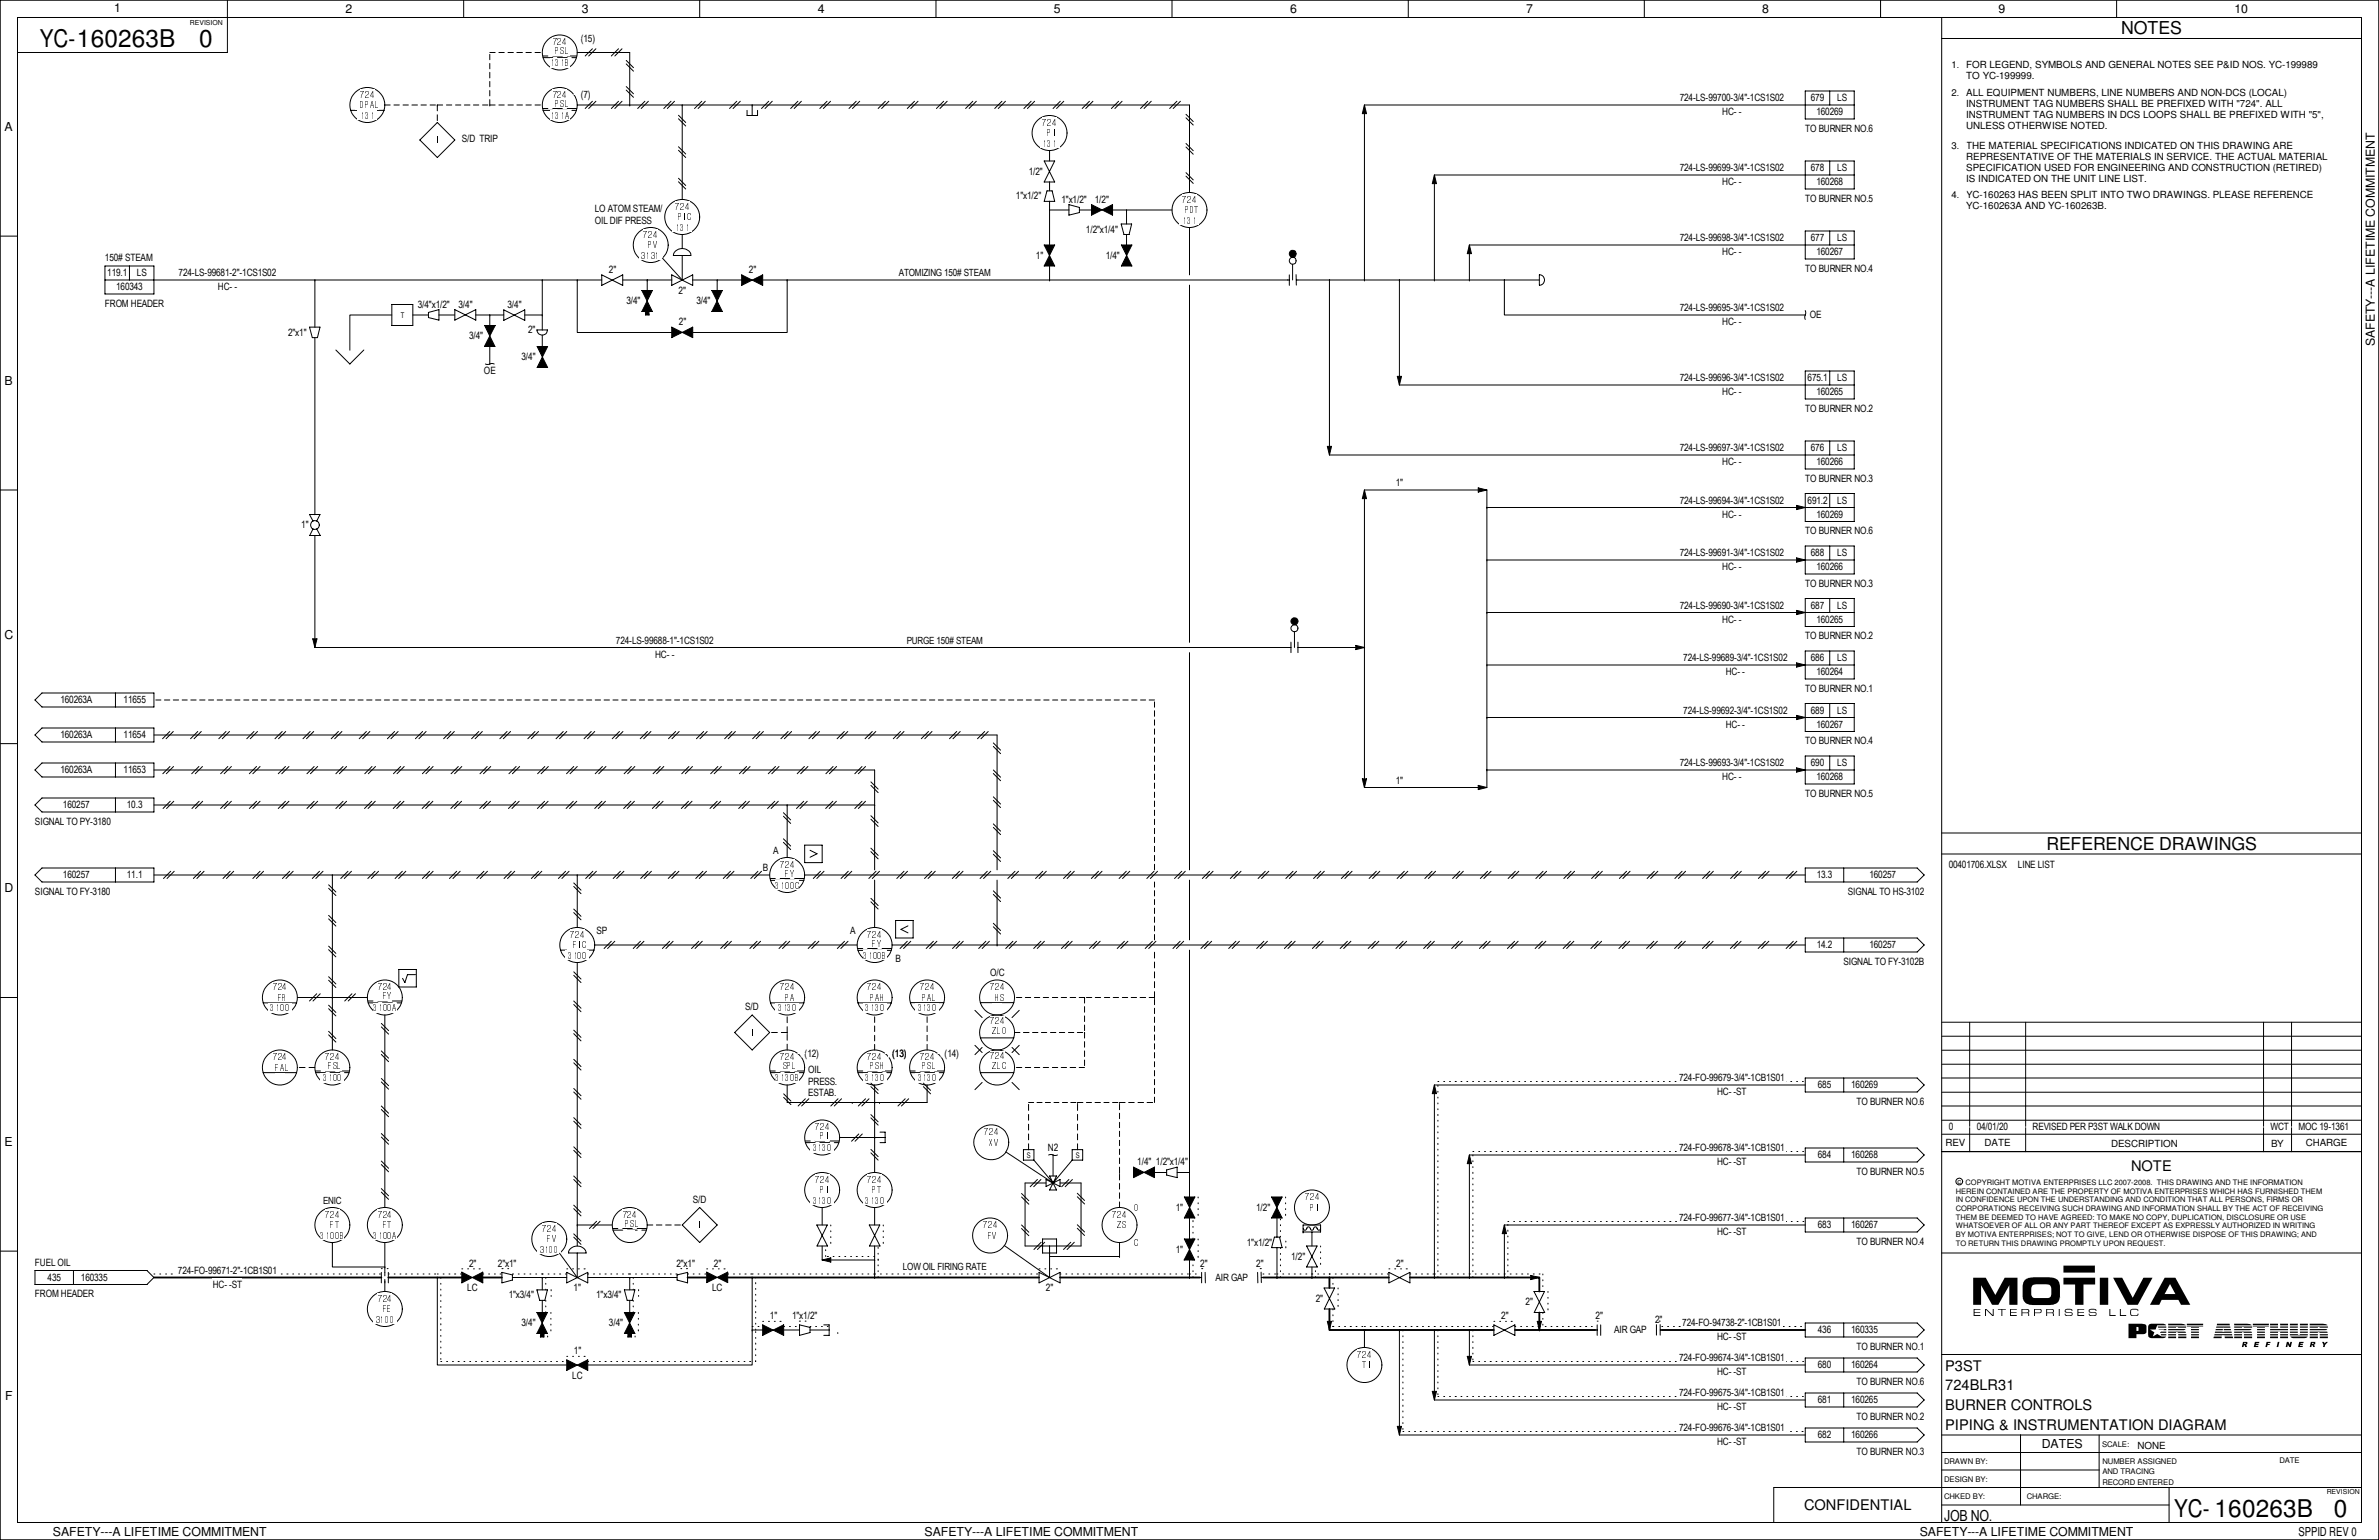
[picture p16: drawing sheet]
<svg xmlns="http://www.w3.org/2000/svg" width="432mm" height="279mm" viewBox="0 0 432 279" stroke-linecap="round" stroke-linejoin="round" font-family="sans-serif">
<defs><g id="words">
<g font-size="4.4">
<text x="7.2" y="8.6">YC-160263B</text>
<text x="36.2" y="8.5">0</text>
<text x="394.6" y="275.3">YC- 160263B</text>
<text x="423.6" y="275.2">0</text>
</g>
<g font-size="3.2">
<text x="385" y="6.2">NOTES</text>
<text x="371.4" y="154.1">REFERENCE DRAWINGS</text>
</g>
<text font-size="2.8" x="352.9" y="275.9">JOB NO.</text>
<g font-size="2.7">
<text x="386.8" y="212.4">NOTE</text>
<text x="353.1" y="248.7">P3ST</text>
<text x="353.1" y="252.3">724BLR31</text>
<text x="353.1" y="255.8">BURNER CONTROLS</text>
<text x="353.1" y="259.4">PIPING &amp; INSTRUMENTATION DIAGRAM</text>
<text x="327.4" y="274">CONFIDENTIAL</text>
</g>
<g font-size="2.2">
<text x="20.7" y="2.2">1</text>
<text x="62.7" y="2.4">2</text>
<text x="105.6" y="2.4">3</text>
<text x="148.4" y="2.4">4</text>
<text x="191.3" y="2.4">5</text>
<text x="234.1" y="2.4">6</text>
<text x="277" y="2.4">7</text>
<text x="319.9" y="2.4">8</text>
<text x="362.8" y="2.4">9</text>
<text x="405.6" y="2.4">10</text>
<text x=".8" y="23.8">A</text>
<text x="431" y="62.8" transform="rotate(-90 431 62.8)">SAFETY---A LIFETIME COMMITMENT</text>
<text x=".8" y="69.8">B</text>
<text x=".8" y="115.9">C</text>
<text x=".8" y="161.9">D</text>
<text x=".8" y="207.9">E</text>
<text x=".9" y="254">F</text>
<text x="370.6" y="262.7">DATES</text>
<text x="9.6" y="278.7">SAFETY---A LIFETIME COMMITMENT</text>
<text x="167.8" y="278.7">SAFETY---A LIFETIME COMMITMENT</text>
<text x="348.4" y="278.7">SAFETY---A LIFETIME COMMITMENT</text>
<text x="417.2" y="278.6">SPPID REV 0</text>
</g>
<g font-size="1.8">
<text x="105.4" y="7.6">(15)</text>
<text x="105.4" y="17.8">(7)</text>
<text x="356.9" y="12.4">FOR LEGEND, SYMBOLS AND GENERAL NOTES SEE P&amp;ID NOS. YC-199989</text>
<text x="356.9" y="14.4">TO YC-199999.</text>
<text x="356.9" y="17.5">ALL EQUIPMENT NUMBERS, LINE NUMBERS AND NON-DCS (LOCAL)</text>
<text x="304.9" y="18.4">724-LS-99700-3/4&quot;-1CS1S02</text>
<text x="312.6" y="21">HC- -</text>
<text x="327.7" y="23.9">TO BURNER NO.6</text>
<text x="328.7" y="18.4">679</text>
<text x="329.7" y="21">160269</text>
<text x="333.5" y="18.4">LS</text>
<text x="356.9" y="19.5">INSTRUMENT TAG NUMBERS SHALL BE PREFIXED WITH &quot;724&quot;. ALL</text>
<text x="356.9" y="21.5">INSTRUMENT TAG NUMBERS IN DCS LOOPS SHALL BE PREFIXED WITH &quot;5&quot;,</text>
<text x="356.9" y="23.5">UNLESS OTHERWISE NOTED.</text>
<text x="83.8" y="25.8">S/D TRIP</text>
<text x="356.9" y="27">THE MATERIAL SPECIFICATIONS INDICATED ON THIS DRAWING ARE</text>
<text x="356.9" y="29">REPRESENTATIVE OF THE MATERIALS IN SERVICE. THE ACTUAL MATERIAL</text>
<text x="186.7" y="31.7">1/2&quot;</text>
<text x="304.9" y="31.1">724-LS-99699-3/4&quot;-1CS1S02</text>
<text x="312.6" y="33.7">HC- -</text>
<text x="328.7" y="31.1">678</text>
<text x="329.7" y="33.7">160268</text>
<text x="333.5" y="31.1">LS</text>
<text x="356.9" y="31">SPECIFICATION USED FOR ENGINEERING AND CONSTRUCTION (RETIRED)</text>
<text x="356.9" y="33">IS INDICATED ON THE UNIT LINE LIST.</text>
<text x="356.9" y="35.9">YC-160263 HAS BEEN SPLIT INTO TWO DRAWINGS. PLEASE REFERENCE</text>
<text x="107.9" y="38.5">LO ATOM STEAM/</text>
<text x="107.9" y="40.6">OIL DIF PRESS</text>
<text x="184.4" y="36.2">1&quot;x1/2&quot;</text>
<text x="192.7" y="36.8">1&quot;x1/2&quot;</text>
<text x="198.7" y="36.8">1/2&quot;</text>
<text x="327.7" y="36.6">TO BURNER NO.5</text>
<text x="356.9" y="37.9">YC-160263A AND YC-160263B.</text>
<text x="19" y="47.4">150# STEAM</text>
<text x="188" y="47">1&quot;</text>
<text x="197.1" y="42.2">1/2&quot;x1/4&quot;</text>
<text x="200.7" y="47">1/4&quot;</text>
<text x="304.9" y="43.8">724-LS-99698-3/4&quot;-1CS1S02</text>
<text x="312.6" y="46.4">HC- -</text>
<text x="328.7" y="43.8">677</text>
<text x="329.7" y="46.4">160267</text>
<text x="333.5" y="43.8">LS</text>
<text x="19.5" y="50.2">119.1</text>
<text x="21.1" y="52.7">160343</text>
<text x="24.8" y="50.2">LS</text>
<text x="32.4" y="50.2">724-LS-99681-2&quot;-1CS1S02</text>
<text x="39.5" y="52.7">HC- -</text>
<text x="110.5" y="49.5">2&quot;</text>
<text x="123.1" y="53.3">2&quot;</text>
<text x="135.9" y="49.5">2&quot;</text>
<text x="163.2" y="50.2">ATOMIZING 150# STEAM</text>
<text x="327.7" y="49.3">TO BURNER NO.4</text>
<text x="19" y="55.7">FROM HEADER</text>
<text x="75.8" y="55.9">3/4&quot;x1/2&quot;</text>
<text x="83.2" y="55.9">3/4&quot;</text>
<text x="92.1" y="55.9">3/4&quot;</text>
<text x="113.7" y="55.2">3/4&quot;</text>
<text x="123.2" y="59.1">2&quot;</text>
<text x="126.4" y="55.2">3/4&quot;</text>
<text x="304.9" y="56.5">724-LS-99695-3/4&quot;-1CS1S02</text>
<text x="312.6" y="59.1">HC- -</text>
<text x="328.5" y="57.8">OE</text>
<text x="52.3" y="61">2&quot;x1&quot;</text>
<text x="85.1" y="61.6">3/4&quot;</text>
<text x="94.7" y="65.4">3/4&quot;</text>
<text x="95.8" y="60.5">2&quot;</text>
<text x="87.8" y="67.9">OE</text>
<text x="304.9" y="69.2">724-LS-99696-3/4&quot;-1CS1S02</text>
<text x="312.6" y="71.8">HC- -</text>
<text x="328.1" y="69.2">675.1</text>
<text x="329.7" y="71.8">160265</text>
<text x="333.5" y="69.2">LS</text>
<text x="327.7" y="74.7">TO BURNER NO.2</text>
<text x="304.9" y="81.9">724-LS-99697-3/4&quot;-1CS1S02</text>
<text x="328.7" y="81.9">676</text>
<text x="333.5" y="81.9">LS</text>
<text x="253.3" y="88.3">1&quot;</text>
<text x="312.6" y="84.5">HC- -</text>
<text x="327.7" y="87.4">TO BURNER NO.3</text>
<text x="329.7" y="84.5">160266</text>
<text x="54.7" y="95.9">1&quot;</text>
<text x="304.9" y="91.4">724-LS-99694-3/4&quot;-1CS1S02</text>
<text x="312.6" y="94">HC- -</text>
<text x="328.1" y="91.4">691.2</text>
<text x="329.7" y="94">160269</text>
<text x="333.5" y="91.4">LS</text>
<text x="304.9" y="101">724-LS-99691-3/4&quot;-1CS1S02</text>
<text x="327.7" y="96.9">TO BURNER NO.6</text>
<text x="328.7" y="101">688</text>
<text x="333.5" y="101">LS</text>
<text x="312.6" y="103.5">HC- -</text>
<text x="327.7" y="106.5">TO BURNER NO.3</text>
<text x="329.7" y="103.5">160266</text>
<text x="304.9" y="110.5">724-LS-99690-3/4&quot;-1CS1S02</text>
<text x="312.6" y="113">HC- -</text>
<text x="328.7" y="110.5">687</text>
<text x="329.7" y="113">160265</text>
<text x="333.5" y="110.5">LS</text>
<text x="111.8" y="116.8">724-LS-99688-1&quot;-1CS1S02</text>
<text x="118.9" y="119.4">HC- -</text>
<text x="164.6" y="116.8">PURGE 150# STEAM</text>
<text x="327.7" y="116">TO BURNER NO.2</text>
<text x="305.5" y="120">724-LS-99689-3/4&quot;-1CS1S02</text>
<text x="313.2" y="122.6">HC- -</text>
<text x="327.7" y="125.5">TO BURNER NO.1</text>
<text x="328.7" y="120">686</text>
<text x="329.7" y="122.6">160264</text>
<text x="333.5" y="120">LS</text>
<text x="11" y="127.6">160263A</text>
<text x="22.4" y="127.6">11655</text>
<text x="305.5" y="129.5">724-LS-99692-3/4&quot;-1CS1S02</text>
<text x="328.7" y="129.5">689</text>
<text x="333.5" y="129.5">LS</text>
<text x="11" y="134">160263A</text>
<text x="22.4" y="134">11654</text>
<text x="313.2" y="132.1">HC- -</text>
<text x="327.7" y="135">TO BURNER NO.4</text>
<text x="329.7" y="132.1">160267</text>
<text x="11" y="140.3">160263A</text>
<text x="22.4" y="140.3">11653</text>
<text x="253.3" y="142.2">1&quot;</text>
<text x="304.9" y="139.1">724-LS-99693-3/4&quot;-1CS1S02</text>
<text x="312.6" y="141.6">HC- -</text>
<text x="328.7" y="139.1">690</text>
<text x="329.7" y="141.6">160268</text>
<text x="333.5" y="139.1">LS</text>
<text x="6.3" y="149.6">SIGNAL TO PY-3180</text>
<text x="11.4" y="146.7">160257</text>
<text x="23" y="146.7">10.3</text>
<text x="327.7" y="144.6">TO BURNER NO.5</text>
<text x="140.3" y="154.9">A</text>
<text x="11.4" y="159.4">160257</text>
<text x="23" y="159.4">11.1</text>
<text x="138.4" y="158.1">B</text>
<text x="329.7" y="159.4">13.3</text>
<text x="339.3" y="159.4">160257</text>
<text x="353.7" y="157.5">00401706.XLSX</text>
<text x="366.3" y="157.5">LINE LIST</text>
<text x="6.3" y="162.3">SIGNAL TO FY-3180</text>
<text x="335.4" y="162.3">SIGNAL TO HS-3102</text>
<text x="108.2" y="169.5">SP</text>
<text x="154.3" y="169.5">A</text>
<text x="329.7" y="172.1">14.2</text>
<text x="339.3" y="172.1">160257</text>
<text x="162.6" y="174.6">B</text>
<text x="179.7" y="177.2">O/C</text>
<text x="334.6" y="175">SIGNAL TO FY-3102B</text>
<text x="135.3" y="183.3">S/D</text>
<text x="146" y="191.8">(12)</text>
<text x="161.9" y="191.8">(13)</text>
<text x="171.4" y="191.8">(14)</text>
<text x="146.7" y="194.7">OIL</text>
<text x="146.7" y="196.8">PRESS.</text>
<text x="304.8" y="196.2">724-FO-99679-3/4&quot;-1CB1S01</text>
<text x="329.9" y="197.5">685</text>
<text x="336" y="197.5">160269</text>
<text x="146.7" y="198.9">ESTAB.</text>
<text x="311.7" y="198.8">HC- -ST</text>
<text x="337" y="200.4">TO BURNER NO.6</text>
<text x="190.2" y="208.9">N2</text>
<text x="304.8" y="208.9">724-FO-99678-3/4&quot;-1CB1S01</text>
<text x="353.1" y="208">REV</text>
<text x="353.7" y="205.1">0</text>
<text x="358.8" y="205.1">04/01/20</text>
<text x="360.2" y="207.9">DATE</text>
<text x="368.9" y="205.1">REVISED PER P3ST WALK DOWN</text>
<text x="383.2" y="208">DESCRIPTION</text>
<text x="412.1" y="205.1">WCT</text>
<text x="412.2" y="208">BY</text>
<text x="417.2" y="205.1">MOC 19-1361</text>
<text x="418.5" y="208">CHARGE</text>
<text x="206.4" y="211.5">1/4&quot; 1/2&quot;x1/4&quot;</text>
<text x="311.7" y="211.5">HC- -ST</text>
<text x="329.9" y="210.2">684</text>
<text x="336" y="210.2">160268</text>
<text x="337" y="213.1">TO BURNER NO.5</text>
<text x="58.6" y="218.4">ENIC</text>
<text x="125.7" y="218.2">S/D</text>
<text x="213.4" y="219.7">1&quot;</text>
<text x="228" y="219.7">1/2&quot;</text>
<text x="304.8" y="221.6">724-FO-99677-3/4&quot;-1CB1S01</text>
<text x="213.4" y="227.3">1&quot;</text>
<text x="226.3" y="226.1">1&quot;x1/2&quot;</text>
<text x="311.7" y="224.2">HC- -ST</text>
<text x="329.9" y="222.9">683</text>
<text x="336" y="222.9">160267</text>
<text x="337" y="225.8">TO BURNER NO.4</text>
<text x="6.3" y="229.7">FUEL OIL</text>
<text x="8.6" y="232.4">435</text>
<text x="14.7" y="232.4">160335</text>
<text x="32.3" y="231.1">724-FO-99671-2&quot;-1CB1S01</text>
<text x="38.6" y="233.7">HC- -ST</text>
<text x="85.1" y="229.9">2&quot;</text>
<text x="90.4" y="229.9">2&quot;x1&quot;</text>
<text x="122.8" y="229.9">2&quot;x1&quot;</text>
<text x="129.6" y="229.9">2&quot;</text>
<text x="163.9" y="230.5">LOW OIL FIRING RATE</text>
<text x="217.8" y="229.9">2&quot;</text>
<text x="220.6" y="232.4">AIR GAP</text>
<text x="228" y="229.9">2&quot;</text>
<text x="234.4" y="228.6">1/2&quot;</text>
<text x="253.4" y="229.9">2&quot;</text>
<text x="6.3" y="235.4">FROM HEADER</text>
<text x="84.8" y="234.3">LC</text>
<text x="92.3" y="235.6">1&quot;x3/4&quot;</text>
<text x="104.1" y="234.3">1&quot;</text>
<text x="108.2" y="235.6">1&quot;x3/4&quot;</text>
<text x="129.2" y="234.3">LC</text>
<text x="139.7" y="239.4">1&quot;</text>
<text x="143.8" y="239.4">1&quot;x1/2&quot;</text>
<text x="189.8" y="234.3">2&quot;</text>
<text x="238.8" y="236.2">2&quot;</text>
<text x="272.5" y="239.4">2&quot;</text>
<text x="276.9" y="236.9">2&quot;</text>
<text x="289.6" y="239.4">2&quot;</text>
<text x="94.7" y="240.7">3/4&quot;</text>
<text x="104.2" y="245.7">1&quot;</text>
<text x="110.5" y="240.7">3/4&quot;</text>
<text x="293" y="241.9">AIR GAP</text>
<text x="300.4" y="240">2&quot;</text>
<text x="305.4" y="240.7">724-FO-94738-2&quot;-1CB1S01</text>
<text x="311.7" y="243.2">HC- -ST</text>
<text x="329.9" y="241.9">436</text>
<text x="336" y="241.9">160335</text>
<text x="337" y="244.9">TO BURNER NO.1</text>
<text x="103.8" y="250.1">LC</text>
<text x="304.8" y="247">724-FO-99674-3/4&quot;-1CB1S01</text>
<text x="311.7" y="249.6">HC- -ST</text>
<text x="329.9" y="248.3">680</text>
<text x="336" y="248.3">160264</text>
<text x="337" y="251.2">TO BURNER NO.6</text>
<text x="304.8" y="253.4">724-FO-99675-3/4&quot;-1CB1S01</text>
<text x="311.7" y="255.9">HC- -ST</text>
<text x="329.9" y="254.6">681</text>
<text x="336" y="254.6">160265</text>
<text x="337" y="257.6">TO BURNER NO.2</text>
<text x="304.8" y="259.7">724-FO-99676-3/4&quot;-1CB1S01</text>
<text x="311.7" y="262.3">HC- -ST</text>
<text x="329.9" y="261">682</text>
<text x="336" y="261">160266</text>
<text x="337" y="263.9">TO BURNER NO.3</text>
<text x="388" y="262.8">NONE</text>
</g>
<g font-size="1.7">
<text x="100.3" y="8.3">724</text>
<text x="100.8" y="9.9">PSL</text>
<text x="65.4" y="17.8">724</text>
<text x="99.9" y="12.1">131B</text>
<text x="100.3" y="17.8">724</text>
<text x="354.2" y="12.4">1.</text>
<text x="354.2" y="17.4">2.</text>
<text x="65.4" y="21.6">131</text>
<text x="65.4" y="19.7">DPAL</text>
<text x="99.9" y="21.6">131A</text>
<text x="100.8" y="19.4">PSL</text>
<text x="189.2" y="22.9">724</text>
<text x="79" y="26">I</text>
<text x="189.2" y="26.7">131</text>
<text x="190.1" y="24.8">PI</text>
<text x="354.2" y="27">3.</text>
<text x="354.2" y="35.9">4.</text>
<text x="122.5" y="38.1">724</text>
<text x="122.5" y="41.9">131</text>
<text x="123" y="40">PIC</text>
<text x="214.6" y="36.8">724</text>
<text x="214.6" y="40.6">131</text>
<text x="215.1" y="38.7">PDT</text>
<text x="116.4" y="46.9">3131</text>
<text x="116.8" y="43.2">724</text>
<text x="117.7" y="45">PV</text>
<text x="140.7" y="161.3">3100C</text>
<text x="141.6" y="157.5">724</text>
<text x="142.5" y="159.1">FY</text>
<text x="103" y="174">3100</text>
<text x="103.5" y="170.2">724</text>
<text x="103.9" y="172.1">FIC</text>
<text x="156.6" y="174">3100B</text>
<text x="157.4" y="170.2">724</text>
<text x="158.3" y="171.8">FY</text>
<text x="49.5" y="179.7">724</text>
<text x="68.5" y="179.7">724</text>
<text x="141.6" y="179.7">724</text>
<text x="157.4" y="179.7">724</text>
<text x="167" y="179.7">724</text>
<text x="179.7" y="179.7">724</text>
<text x="49.1" y="183.5">3100</text>
<text x="50.4" y="181.6">FR</text>
<text x="67.7" y="183.5">3100A</text>
<text x="69.4" y="181.3">FY</text>
<text x="141.1" y="183.5">3130</text>
<text x="142.5" y="181.6">PA</text>
<text x="157" y="183.5">3130</text>
<text x="157.9" y="181.6">PAH</text>
<text x="166.5" y="183.5">3130</text>
<text x="167.4" y="181.6">PAL</text>
<text x="179.7" y="185.8">724</text>
<text x="180.6" y="181.6">HS</text>
<text x="136.1" y="187.9">I</text>
<text x="180.1" y="187.5">ZLO</text>
<text x="49.5" y="192.4">724</text>
<text x="50" y="194.3">FAL</text>
<text x="58.6" y="196.2">3100</text>
<text x="59" y="192.4">724</text>
<text x="59.5" y="194">FSL</text>
<text x="140.7" y="196.2">3130B</text>
<text x="141.6" y="192.4">724</text>
<text x="142" y="194">SPL</text>
<text x="157" y="196.2">3130</text>
<text x="157.4" y="192.4">724</text>
<text x="157.9" y="194">PSH</text>
<text x="166.5" y="196.2">3130</text>
<text x="167" y="192.4">724</text>
<text x="167.4" y="194">PSL</text>
<text x="179.7" y="192.2">724</text>
<text x="180.1" y="193.9">ZLC</text>
<text x="147.5" y="208.9">3130</text>
<text x="147.9" y="205.1">724</text>
<text x="148.8" y="206.7">PI</text>
<text x="178.6" y="206">724</text>
<text x="179.5" y="207.9">XV</text>
<text x="147.9" y="214.6">724</text>
<text x="157.4" y="214.6">724</text>
<text x="59" y="221">724</text>
<text x="68.5" y="221">724</text>
<text x="113" y="221">724</text>
<text x="147.5" y="218.4">3130</text>
<text x="148.8" y="216.5">PI</text>
<text x="157" y="218.4">3130</text>
<text x="158.3" y="216.5">PT</text>
<text x="201.9" y="221">724</text>
<text x="205.7" y="219.7">O</text>
<text x="236.8" y="217.8">724</text>
<text x="237.7" y="219.7">PI</text>
<text x="58.2" y="224.8">3100B</text>
<text x="59.9" y="222.9">FT</text>
<text x="67.7" y="224.8">3100A</text>
<text x="69.4" y="222.9">FT</text>
<text x="98" y="227.3">3100</text>
<text x="98.4" y="223.5">724</text>
<text x="99.3" y="225.4">FV</text>
<text x="113.5" y="222.6">PSL</text>
<text x="126.6" y="222.8">I</text>
<text x="178.4" y="222.9">724</text>
<text x="179.3" y="224.7">FV</text>
<text x="202.8" y="222.9">ZS</text>
<text x="205.7" y="226.1">C</text>
<text x="68.2" y="240">3100</text>
<text x="68.5" y="236.2">724</text>
<text x="69.4" y="238.1">FE</text>
<text x="246.3" y="246.4">724</text>
<text x="247.2" y="248.3">TI</text>
</g>
<g font-size="1.4">
<text x="72.7" y="57.7">T</text>
<text x="186.4" y="210.1">S</text>
<text x="195.2" y="210">S</text>
<text x="355.3" y="214.8">c COPYRIGHT MOTIVA ENTERPRISES LLC 2007-2008. THIS DRAWING AND THE INFORMATION</text>
<text x="355" y="216.6">HEREIN CONTAINED ARE THE PROPERTY OF MOTIVA ENTERPRISES WHICH HAS FURNISHED THEM</text>
<text x="355" y="218.1">IN CONFIDENCE UPON THE UNDERSTANDING AND CONDITION THAT ALL PERSONS, FIRMS OR</text>
<text x="355" y="219.7">CORPORATIONS RECEIVING SUCH DRAWING AND INFORMATION SHALL BY THE ACT OF RECEIVING</text>
<text x="355" y="221.3">THEM BE DEEMED TO HAVE AGREED: TO MAKE NO COPY, DUPLICATION, DISCLOSURE OR USE</text>
<text x="355" y="222.9">WHATSOEVER OF ALL OR ANY PART THEREOF EXCEPT AS EXPRESSLY AUTHORIZED IN WRITING</text>
<text x="355" y="224.5">BY MOTIVA ENTERPRISES; NOT TO GIVE, LEND OR OTHERWISE DISPOSE OF THIS DRAWING; AND</text>
<text x="355" y="226.1">TO RETURN THIS DRAWING PROMPTLY UPON REQUEST.</text>
<text x="381.6" y="262.6">SCALE:</text>
<text x="352.9" y="265.7">DRAWN BY:</text>
<text x="352.9" y="268.9">DESIGN BY:</text>
<text x="381.6" y="267.5">AND TRACING</text>
<text x="381.6" y="269.4">RECORD ENTERED</text>
<text x="381.6" y="265.6">NUMBER ASSIGNED</text>
<text x="413.7" y="265.4">DATE</text>
<text x="352.9" y="272">CHKED BY:</text>
<text x="367.9" y="272">CHARGE:</text>
</g>
<g font-size="1.3">
<text x="34.5" y="4.5">REVISION</text>
<text x="422.3" y="271.1">REVISION</text>
</g>
</g></defs>
<g fill="none" stroke="#fff" stroke-width=".18">
<path d="M356.2 10.8h1.3M356.2 15.9h1.3M356.9 10.2v1.3M356.9 15.2v1.4M356.2 25.4h1.3M356.2 34.3h1.3M356.9 24.8v1.3M356.9 33.7v1.3M352.4 156.8h1.3M353.1 156.2v1.3M352.4 204.5h1.3M353.1 203.8v1.3"/>
<path d="M357.5 204.5h1.3M358.1 203.8v1.3M367.7 204.5h1.3M368.3 203.8v1.3M410.8 204.5h1.4M411.5 203.8v1.3M415.9 204.5h1.3M416.6 203.8v1.3"/>
</g>
<g fill="none" stroke="#000" stroke-width=".18">
<path d="M0 0h431.8v279.4h-431.8zM3.2 3.2h425.4v273h-425.4zM41.3 0v9.5h-38.1M84.2 0v3.2M98.5 19.7h.9M100.3 19.7h1.8M103 19.7h1.7M127 0v3.2M169.9 0v3.2M212.7 0v3.2M255.6 0v3.2M298.4 0v3.2"/>
<path d="M341.3 0v3.2M352.4 3.2v273M352.4 7h76.2M384.2 0v3.2M98.6 20h1.7M101.2 20h1.8M103.8 20h.8M0 42.8h3.2M0 88.9h3.2M0 134.9h3.2M269.9 130.2h57.8M352.4 154.9h76.2"/>
<path d="M352.4 151.1h76.2M155.7 172.1h.9M155.7 172.4h1.8M157.5 172.1h1.7M158.3 172.4h1.8M160.1 172.1h1.7M161 172.4h.8M0 181h3.2M352.4 198.2h76.2M352.4 195.6h76.2M352.4 193.1h76.2M352.4 190.5h76.2"/>
<path d="M352.4 188h76.2M352.4 185.5h76.2M357.5 185.5v23.5M367.7 185.5v23.5M410.8 185.5v23.5M415.9 185.5v23.5M195.6 200h.1M203.2 212.7h.1M352.4 208.9h76.2M352.4 203.2h76.2M352.4 209h76.2M352.4 205.8h76.2"/>
<path d="M352.4 200.7h76.2M0 227h3.2M69.8 225.4v4.5M128.3 230.8l3.8 1.9v-1.9l-3.8 1.9zM158.7 226.1v5.7M352.4 227.3h76.2M145.1 240.4l1.9 .4v1l-1.9 .5zM352.4 245.7h76.2M352.4 260.3h76.2M352.4 273h41.3M352.4 266.7h28.6M352.4 263.5h76.2"/>
<path d="M366.7 260.3v12.7M381 260.3v9.6M393.7 269.9v6.3M428.6 269.9h-106.7v6.3"/>
<circle cx="101.6" cy="19.1" r="3.2"/>
<circle cx="158.7" cy="171.5" r="3.2"/>
<circle cx="355.6" cy="214.4" r=".62"/>
</g>
<g fill="#000">
<path d="M128.3 230.8l1.9 1-1.9 .9zM130.2 231.8l1.9-1v1.9z"/>
<path d="M358.2 237.5v1.3h1.3v-.2h-1.1v-.4h1v-.2h-1v-.4h1.1v-.1zM360.3 237.5v1.3h.2v-1.2l1.1 1.2h.3v-1.3h-.2v1.1l-1.1-1.1zM362.6 237.5v.1h.7v1.2h.1v-1.2h.7v-.1zM364.8 237.5v1.3h1.3v-.2h-1.1v-.4h1v-.2h-1v-.4h1.1v-.1zM366.9 237.5v1.3h.2v-.5h.9l.1 .5h.2v-.5l-.2-.1 .2-.2-.1-.5zM367.1 237.6l.9 .1 .1 .3-1 .1zM369.2 237.5v1.3h.2v-.5h.8a.42 .42 0 0 0 .4-.4 .42 .42 0 0 0-.2-.4zM369.4 237.6h.9l.1 .4-1 .1zM371.4 237.5v1.3h.2v-.5h.9h.1v.5h.2v-.5l-.2-.1 .2-.1v-.4l-.1-.2zM371.6 237.6l.9 .1 .1 .3-1 .1zM373.7 237.5v1.3h.1v-1.3zM374.8 237.6l-.1 .2 .2 .3 .9 .1 .2 .2-.1 .2h-.7l-.3-.1v-.2h-.2l.3 .5h.9l.2-.2 .1-.3-.2-.2-1-.1-.1-.3 .9-.1 .2 .2h.2a.99 .99 0 0 0-1.4-.2zM377.1 237.5v1.3h1.2v-.2h-1.1v-.4h1v-.2h-1v-.4h1.1v-.1zM379.1 237.6v.4l.2 .1 .8 .1 .3 .2-.1 .2h-.7l-.3-.1v-.2h-.2l.1 .3 .1 .2h1l.2-.2v-.3l-.1-.2-1.1-.1 .1-.4h.8l.3 .2v-.2l-.5-.2zM382.9 237.5v1.3h1.1v-.2h-1v-1.1zM384.8 237.5v1.3h1.1v-.2h-1v-1.1zM386.8 237.5l-.2 .5 .1 .5a1.17 1.17 0 0 0 1.4 .1l.1-.3h-.2l-.1 .2-.2 .1h-.8l-.1-.3 .1-.7h.9l.2 .3h.1v-.3a1.35 1.35 0 0 0-1.3-.1z" fill-rule="evenodd"/>
<path d="M358.1 231.8v4.9h1.5v-3.5l2 3.5h1.1l2-3.5v3.5h1.5v-4.9h-2.3l-1.7 3.1-1.8-3.1zM367.6 232.2l-.4 .5-.1 .6v1.9a1.54 1.54 0 0 0 1.8 1.6l3.5-.1a1.44 1.44 0 0 0 1.5-1.5v-1.9a1.64 1.64 0 0 0-2-1.6h-2.8l-1 .2zM368.9 233.2l.7-.2h1.8a.76 .76 0 0 1 .9 .8v1.2l-.4 .5h-2.6l-.4-.2-.2-.3a2.66 2.66 0 0 1 .1-1.7zM374.5 231.8v1.2h2.1v3.7h1.6v-3.7h2.1v-1.2zM374.5 229.6v1.3h5.7v-1.3zM381.1 231.8v4.9h1.6v-4.9zM383.5 231.8l2.7 4.9h1.8l2.7-4.9h-1.7l-1.9 3.7-1.9-3.7zM392.9 231.8l-2.7 4.9h1.7l.4-.9h3.1l.5 .9h1.7l-2.8-4.9zM393.9 233l.9 1.8h-1.9z" fill-rule="evenodd"/>
<path d="M397.7 242.5v.3h1.4v-.3zM397.7 242.1v.2h1.4v-.2zM397.7 241.6v.2h1.4v-.2zM397.7 241.1v.2h1.4v-.2zM396.9 240.7h.8v.2l2.2-.2zM396.9 240.2v.3h3v-.3zM393.5 240.2v.3h3.2l-.3-.3h-.5zM393.5 240.7v.2h1.5v-.2l.4 .2h1.4v-.2zM393.5 241.1v.2h2.9l.3-.1zM393.5 241.6v.2h1.5v-.1l.4 .1h1.4l-.1-.2zM395.4 242.1v.2h1.4v-.2zM395.4 242.5v.3h1.4v-.3zM393.5 242.1v.2h1.5v-.2zM393.5 242.5v.3h1.5v-.3zM390.1 240.3l-.2 .4v1.5l.2 .5 .4 .1h2.1l.5-.2v-.1h-.8l-.8-.5-.8 .5 .3-.8-.8-.5h1l.3-.7h1.6v-.2l-.5-.1h-2.1zM392.2 242.1l.1 .2h.9v-.2zM392 241.7l1.2 .1v-.2h-.9zM391.8 241.1l1.4 .2v-.2zM391.6 240.7l.1 .2h1.5v-.2zM386.3 240.2v2.6h1.5v-.7l1.5-.1 .3-.3v-1.2l-.2-.2-.7-.1zM387.8 240.7l.4 .1-.1 .7h-.3z" fill-rule="evenodd"/>
<path d="M401.8 242.5l-.1 .3h1.5l.1-.3zM402 242.1l-.1 .2h3.3l-.1-.2zM402 241.6v.2h3.1l-.1-.2zM402.2 241.1l-.1 .2h1.3l.1-.2zM403.6 241.1v.2h1.4l-.1-.2zM402.3 240.7l-.1 .2h1.3v-.2l.1 .2h1.2v-.2zM402.4 240.2l-.1 .3h2.4v-.3z" fill-rule="evenodd"/>
<path d="M407.1 243.5l-.2 .9h.3l.1-.4 .2 .4h.3l-.2-.4 .3-.2v-.3zM407.4 243.6l.2 .2h-.3zM409.3 243.5l-.2 .9h.8v-.2h-.5v-.2h.5l.1-.2h-.5v-.1h.5l.1-.2zM411.4 243.5l-.2 .9h.3l.1-.4h.3l.1-.2h-.4v-.1h.5v-.2zM413.4 243.5l-.2 .9h.3l.2-.9zM415.1 243.5l-.2 .9h.3v-.5l.3 .5h.3l.2-.9h-.3l-.1 .5-.2-.5zM417.3 243.5l-.2 .9h.8l.1-.2h-.6l.1-.2h.5v-.2h-.5l.1-.1h.5v-.2zM419.4 243.5l-.2 .9h.3l.1-.4 .3 .4h.3l-.3-.4 .3-.2v-.3zM419.7 243.6l.2 .2h-.2zM421.5 243.5l.2 .5-.1 .4h.3l.1-.4 .5-.5h-.3l-.3 .3-.1-.3z" fill-rule="evenodd"/>
<path d="M419.2 240.2v.3h3.2l-.3-.3h-.5zM419.2 240.7v.2h1.5v-.2l.3 .2h1.5v-.2zM419.2 241.1v.2h2.9l.3-.2zM419.2 241.6v.2h1.5v-.1l.3 .1h1.5l-.1-.2zM419.2 242.1v.2h1.5v-.2zM421 242.1v.2h1.5v-.2zM421 242.5v.3h1.5v-.3zM419.2 242.5v.3h1.5v-.3zM415.7 242.5l.5 .3h2.1l.5-.3zM415.6 242.1v.2h3.3v-.2h-1.5v.1l-.3-.1zM417.4 241.6v.2h1.5v-.2zM415.6 241.6v.2h1.5v-.2zM415.6 241.1v.2h1.5v-.2zM417.4 241.1v.2h1.5v-.2zM417.4 240.7v.2h1.5v-.2zM415.6 240.7v.2h1.5v-.2zM415.6 240.2v.3h1.5v-.3zM417.4 240.2v.3h1.5v-.3zM413.9 242.5v.3h1.4v-.3zM412 242.5v.3h1.5v-.3zM412 241.6v.2h1.5v-.2h.4v.2h1.4v-.2zM413.9 242.1v.2h1.4v-.2zM412 242.1v.2h1.5v-.2zM412 241.1v.2h3.3v-.2zM412 240.7v.2h1.5v-.2zM413.9 240.7v.2h1.4v-.2zM413.9 240.2v.3h1.4v-.3zM412 240.2v.3h1.5v-.3zM409.7 242.5v.3h1.4v-.3zM409.7 242.1v.2h1.4v-.2zM409.7 241.6v.2h1.4v-.2zM409.7 241.1v.2h1.4v-.2zM408.9 240.7h.8v.2l2.1-.2zM408.9 240.2v.3h2.9v-.3zM405.5 240.2v.3h3.2l-.3-.3h-.6zM405.5 240.7v.2h1.5v-.2l.3 .2h1.5v-.2zM405.5 241.1v.2h2.8l.4-.2zM405.5 241.6v.2h1.5v-.1l.3 .1h1.4l-.1-.2zM407.3 242.1v.2h1.5v-.2zM405.5 242.1v.2h1.5v-.2zM405.5 242.5v.3h1.5v-.3zM407.3 242.5v.3h1.5v-.3zM403.8 242.5v.3h1.5v-.3z" fill-rule="evenodd"/>
</g>
<g fill="#fff">
<path d="M236.8 216.3h2.6v1.8h-2.6z" fill-rule="evenodd"/>
<path d="M237.2 220.1h1.8v1.8h-1.8z" fill-rule="evenodd"/>
<path d="M236.8 218.2h2.6v1.8h-2.6z" fill-rule="evenodd"/>
</g>
<path d="M109.2 49.9l3.8 1.9v-1.9l-3.8 1.9zM233.7 50.8h.3M234 49.9v1.9M158.7 206.4h.1M104.8 222.2h.1M158.7 228.6h.1M158.7 231.8h.1M142.2 241.3h2.9" fill="none" stroke="#000" stroke-width=".18"/>
<g fill="#fff">
<path d="M157.4 168.7h2.7v1.7h-2.7z" fill-rule="evenodd"/>
<path d="M156.6 172.5h4.3v1.7h-4.3z" fill-rule="evenodd"/>
<path d="M157.4 170.3h2.7v1.7h-2.7z" fill-rule="evenodd"/>
</g>
<path d="M79.4 231.8h.1M83.8 230.8l3.8 1.9v-1.9l-3.8 1.9zM136.5 231.8h.1M240.3 233.7h1.9l-1.8 3.8h1.9z" fill="none" stroke="#000" stroke-width=".18"/>
<path d="M83.8 230.8l1.9 1-1.9 .9zM85.7 231.8l1.9-1v1.9z" fill="#000"/>
<g fill="#fff">
<path d="M100.3 16.3h2.6v1.7h-2.6z" fill-rule="evenodd"/>
<path d="M99.9 20.1h3.4v1.7h-3.4z" fill-rule="evenodd"/>
<path d="M99.9 17.9h3.4v1.7h-3.4z" fill-rule="evenodd"/>
</g>
<g fill="none" stroke="#000" stroke-width=".18">
<path d="M63.6 20h6.1M190.5 50.8h43.2M269.9 92.1h57.8M56.8 115.9h.7l-.4 1.6zM269.9 139.7h57.8M104.8 158.7h.1M60.3 181h.1M157.8 222.2h1.9l-1.9 3.9h1.9zM241.3 231.8h.1M147 241.3h3.5"/>
<circle cx="66.7" cy="19.1" r="3.2"/>
</g>
<path d="M56.8 115.9h.7l-.4 1.6z" fill="#000"/>
<g fill="#fff">
<path d="M65.4 16.3h2.6v1.7h-2.6z" fill-rule="evenodd"/>
<path d="M64.9 20.1h3.5v1.7h-3.5z" fill-rule="evenodd"/>
<path d="M64.5 18.2h4.3v1.7h-4.3z" fill-rule="evenodd"/>
</g>
<g fill="none" stroke="#000" stroke-width=".18">
<path d="M88.9 9.9v.9M88.9 11.5v1M88.9 13.1v1M88.9 14.8v.9M88.9 16.4v1M88.9 18.1v.9h1M88.9 9.5h1M90.6 9.5h.9M90.6 19h.9M92.2 9.5h1M92.2 19h1M93.8 9.5h1"/>
<path d="M93.8 19h1M95.5 9.5h.9M95.5 19h.9M97.1 9.5h1M97.1 19h1M190 34.6h1l.4 1.9h-1.9zM104.8 50.8v9.5h17.2M142.9 50.8v9.5h-17.2M234.6 48v2.8M235.2 49.8l.1 1.9M235.3 50.8h.3M247.6 50.8h.1"/>
<path d="M260.3 50.8h.1M266.7 50.8h.1M327.7 41.9h8.8v5.1h-8.8zM327.7 44.4h8.8M332.1 41.9v2.5M117.5 222.2h1M119.1 222.2h1M120.8 222.2h1M122.5 222.2h1M148.3 222.2l1.9 3.9h-1.9l1.9-3.9zM327.7 240h20.3l1.2 1.3-1.2 1.3h-20.3zM334.6 240v2.6"/>
<circle cx="234.6" cy="46" r=".63"/>
<circle cx="234.6" cy="47.3" r=".63"/>
<circle cx="158.7" cy="215.9" r="3.2"/>
</g>
<circle cx="234.6" cy="46" r=".63" fill="#000"/>
<g fill="#fff">
<path d="M157.4 213.1h2.7v1.8h-2.7z" fill-rule="evenodd"/>
<path d="M156.6 216.9h4.3v1.8h-4.3z" fill-rule="evenodd"/>
<path d="M157.4 215h2.7v1.8h-2.7z" fill-rule="evenodd"/>
</g>
<g fill="none" stroke="#000" stroke-width=".18">
<path d="M69.8 19h1M71.5 19h1M73.2 19h.9M74.8 19h1M76.4 19h1M78.1 19h.9M80.3 19h-.9v1.1M81 19h1M82.7 19h1M84.3 19h1M85.9 19h1M87.6 19h1"/>
<path d="M79.4 20.8v1.1M190.5 33v1.6M190.5 36.5v1.6M121.9 49.9v1.9l3.8-1.9v1.9zM327.7 127.6h8.8v5.1h-8.8zM327.7 130.2h8.8M332.1 127.6v2.6M177.9 181.9h6.1M209.5 181.3v1M209.5 182.9v1M209.5 184.5v1M209.5 186.1v1"/>
<path d="M209.5 187.7v1M209.5 189.4v.9M209.5 191v.9M209.5 192.6v.9M209.5 194.2v1M209.5 195.8v1M209.5 197.4v1M209.5 199.1v.9M203.2 200h1M204.9 200h1M206.5 200h1.1M208.2 200h1"/>
<path d="M69.2 230.8v1.9M69.8 230.8v.7M69.8 232.1v.6M70.5 230.8v1.9M97.5 238.1l1.9 3.8h-1.9l1.9-3.8zM123.8 222.2l3.2-3.1 3.2 3.1-3.2 3.2z"/>
<circle cx="181" cy="181" r="3.2"/>
<circle cx="149.2" cy="215.9" r="3.2"/>
</g>
<path d="M241.3 231.8v1.9" fill="none" stroke="#000" stroke-width=".34"/>
<path d="M97.5 238.1h1.9l-1 1.9zM98.4 240l1 1.9h-1.9z" fill="#000"/>
<g fill="#fff">
<path d="M147.9 213.1h2.6v1.8h-2.6z" fill-rule="evenodd"/>
<path d="M147.1 216.9h4.3v1.8h-4.3z" fill-rule="evenodd"/>
<path d="M147.9 215h2.6v1.8h-2.6z" fill-rule="evenodd"/>
</g>
<path d="M79.4 19h.1M88.9 19h.1M190.5 38.1h.1M104.8 50.8h.1M142.9 50.8h.1M190.5 50.8h.1M146 153.3h3.2v3.2h-3.2zM147 154.3l1.3 .6-1.3 .6M149.2 219.1v3.1M238.1 231.8h.1M260.3 241.3h.1M279.4 241.3h.1" fill="none" stroke="#000" stroke-width=".18"/>
<path d="M27.9 231.8h41.3" fill="none" stroke="#000" stroke-width=".34"/>
<g fill="#fff">
<path d="M179.7 178.2h2.6v1.8h-2.6z" fill-rule="evenodd"/>
<path d="M180.1 182h1.8v1.8h-1.8z" fill-rule="evenodd"/>
<path d="M179.7 180.1h2.6v1.8h-2.6z" fill-rule="evenodd"/>
</g>
<g fill="none" stroke="#000" stroke-width=".18">
<path d="M104.8 9.5h9.5v9.5M104.8 19h9.5M107.5 8.8l-1.3 1.4M107.5 18.4l-1.3 1.3M108.2 8.8l-1.4 1.4M108.2 18.4l-1.4 1.3M112.3 8.8l-1.3 1.4M112.3 18.4l-1.3 1.3M112.9 8.8l-1.3 1.4M112.9 18.4l-1.3 1.3M113.7 11.6l1.3 1.3M113.7 11l1.3 1.3"/>
<path d="M113.7 16.3l1.3 1.4M113.7 15.7l1.3 1.3M114.3 19h.1M136.5 19h.1M195.9 38.1h2.3M19 48.3h8.9v5h-8.9zM19 50.8h8.9M23.5 48.3v2.5M122.6 45.6a1.79 1.79 0 0 1 2.8 .5v.3h-3.2zM123.8 46.4v4.4M162.6 167h3.1v3.2h-3.1zM164.8 168l-1.3 .6 1.3 .6"/>
<path d="M142.9 187.3h.1M177 183.3l1.3 1.3M177.9 188.3h6.1M178.3 190l-1.3 1.3M183.7 190l1.3 1.3M185 183.3l-1.3 1.3M196.8 181h.1M196.8 187.3h.1M209.5 181h.1M158.7 200h.1M158.7 219.1v3.1M215 217.2l1.9 3.8h-1.9l1.9-3.8z"/>
<path d="M203.2 225.4v2.6M252.1 230.8l3.8 1.9v-1.9l-3.8 1.9z"/>
<circle cx="181" cy="187.3" r="3.2"/>
</g>
<path d="M215 217.2h1.9l-1 1.9zM215.9 219.1l1 1.9h-1.9z" fill="#000"/>
<g fill="#fff">
<path d="M179.7 184.4h2.7v1.7h-2.7z" fill-rule="evenodd"/>
<path d="M180.1 188.5h1.8v1.7h-1.8z" fill-rule="evenodd"/>
<path d="M179.2 186h3.5v1.7h-3.5z" fill-rule="evenodd"/>
</g>
<g fill="none" stroke="#000" stroke-width=".18">
<path d="M136.5 19v2M116.5 52.7h1.9l-1.9 3.8h1.9zM327.7 108.6h8.8v5.1h-8.8zM327.7 111.1h8.8M332.1 108.6v2.5M177 189.7l1.3 1.3M177.9 194.6h6.1M178.3 196.4l-1.3 1.3M183.7 196.4l1.3 1.3M185 189.7l-1.3 1.3M152.4 206.4h6.3M155.9 205.7l-1.3 1.4"/>
<path d="M156.5 205.7l-1.3 1.4M190.5 228h12.7M215 224.8h1.9l-2 3.8h1.9zM98.1 241.9h.7l-.1 .7h-.6z"/>
<circle cx="181" cy="193.7" r="3.2"/>
<circle cx="69.8" cy="222.3" r="3.2"/>
</g>
<g fill="#000">
<path d="M117.5 54.6l.9 1.9h-1.9zM116.5 52.7h1.9l-.9 1.9zM215 224.8h1.9l-1 1.9zM215.9 226.7l.9 1.9h-1.9z"/>
<path d="M98.1 241.9h.7l-.1 .7h-.6z" fill-rule="evenodd"/>
</g>
<g fill="#fff">
<path d="M68.5 219.5h2.7v1.7h-2.7z" fill-rule="evenodd"/>
<path d="M67.7 223.3h4.3v1.7h-4.3z" fill-rule="evenodd"/>
<path d="M68.5 221.4h2.7v1.7h-2.7z" fill-rule="evenodd"/>
</g>
<g fill="none" stroke="#000" stroke-width=".18">
<path d="M136.5 19h79.4v15.9M139.5 18.4l-1.3 1.3M140.2 18.4l-1.3 1.3M144.8 18.4l-1.3 1.3M145.5 18.4l-1.4 1.3M150.1 18.4l-1.3 1.3M150.7 18.4l-1.3 1.3M155.4 18.4l-1.3 1.3M156 18.4l-1.3 1.3M160.7 18.4l-1.3 1.3M161.3 18.4l-1.3 1.3M166 18.4l-1.3 1.3"/>
<path d="M166.6 18.4l-1.3 1.3M171.3 18.4l-1.3 1.3M171.9 18.4l-1.3 1.3M176.6 18.4l-1.3 1.3M177.2 18.4l-1.3 1.3M181.9 18.4l-1.3 1.3M182.5 18.4l-1.3 1.3M187.2 18.4l-1.4 1.3M187.8 18.4l-1.3 1.3M192.4 18.4l-1.3 1.3M193.1 18.4l-1.3 1.3M197.7 18.4l-1.3 1.3"/>
<path d="M198.4 18.4l-1.3 1.3M203 18.4l-1.3 1.3M203.7 18.4l-1.3 1.3M208.3 18.4l-1.3 1.3M209 18.4l-1.4 1.3M213.6 18.4l-1.3 1.3M214.2 18.4l-1.3 1.3M215.3 21.4l1.3 1.3M215.3 20.7l1.3 1.4M215.3 26.7l1.3 1.3M215.3 26l1.3 1.3M215.3 32l1.3 1.3"/>
<path d="M215.3 31.3l1.3 1.3M117.5 50.8v1.9M158.1 208.5l1.3 1.3M158.1 209.2l1.3 1.3M158.7 206.4v6.3M190.3 209.5h1.6"/>
</g>
<g fill="#fff">
<path d="M179.7 190.7h2.7v1.7h-2.7z" fill-rule="evenodd"/>
<path d="M180.1 194.9h1.8v1.7h-1.8z" fill-rule="evenodd"/>
<path d="M179.2 192.4h3.5v1.7h-3.5z" fill-rule="evenodd"/>
</g>
<g fill="none" stroke="#000" stroke-width=".18">
<path d="M135.6 20v1h1.9v-1M327.7 99.1h8.8v5h-8.8zM332.1 99.1v2.5M327.7 101.6h8.8M158.7 206.4h2M215.9 221v3.8M215.9 228.6v3.2M290.5 240.4v1.9"/>
<circle cx="60.3" cy="222.3" r="3.2"/>
</g>
<g fill="#fff">
<path d="M59 219.5h2.6v1.7h-2.6z" fill-rule="evenodd"/>
<path d="M58.2 223.3h4.3v1.7h-4.3z" fill-rule="evenodd"/>
<path d="M59 221.4h2.6v1.7h-2.6z" fill-rule="evenodd"/>
</g>
<g fill="none" stroke="#000" stroke-width=".18">
<path d="M76.2 25.4l3.2-3.2 3.1 3.2-3.1 3.2zM117.1 56.5h.7v.6h-.6zM130.2 50.8h4.5M142.9 50.8h47.6M327.7 89.5h8.8v5.1h-8.8zM327.7 92.1h8.8M332.1 89.5v2.6M161.9 171.4h19.1M164.7 170.8l-1.3 1.3M165.3 170.8l-1.3 1.3M169.4 170.8l-1.3 1.3M170.1 170.8l-1.4 1.3"/>
<path d="M174.2 170.8l-1.3 1.3M174.8 170.8l-1.3 1.3M178.9 170.8l-1.3 1.3M179.6 170.8l-1.3 1.3M47.8 194.6h6M184.5 181h1M186.1 181h1M187.7 181h1M189.4 181h.9M191 181h1M192.6 181h1M194.2 181h1"/>
<path d="M195.9 181h.9M197.2 181h1M198.8 181h1M200.4 181h1M202.1 181h.9M203.7 181h1M205.3 181h1M206.9 181h1M208.6 181h.9M146.1 207h1M146.2 207.3h1.8M148 207h1.7"/>
<path d="M148.8 207.3h1.8M150.6 207h1.7M151.4 207.3h.9M215.9 212.7v4.5M300.7 240.3v1.9M301.3 240.3v1.9M301.3 241.3h.3"/>
<circle cx="50.8" cy="193.7" r="3.2"/>
<circle cx="149.2" cy="206.4" r="3.2"/>
</g>
<path d="M117.1 56.5h.7v.6h-.6z" fill-rule="evenodd" fill="#000"/>
<g fill="#fff">
<path d="M49.5 190.9h2.6v1.8h-2.6z" fill-rule="evenodd"/>
<path d="M49.9 194.7h1.8v1.8h-1.8z" fill-rule="evenodd"/>
<path d="M49.1 192.8h3.4v1.8h-3.4z" fill-rule="evenodd"/>
</g>
<path d="M113.3 238.1h1.9l-.9 1.9zM114.3 240l.9 1.9h-1.9z" fill="#000"/>
<g fill="none" stroke="#000" stroke-width=".18">
<path d="M215.9 41.3v8.6M215.9 51.7v64.8M215.9 118.4v39.4M158.1 153.9l1.3 1.3M158.1 154.5l1.3 1.3M158.1 148l1.3 1.3M158.1 148.6l1.3 1.3M158.7 146v11.8M158.7 159.7v8.6M215.9 159.7v10.8M158.1 163l1.3 1.3M158.1 163.6l1.3 1.3"/>
<path d="M215.9 172.4v40.3M184.1 187.3h1M185.8 187.3h1M187.4 187.3h1M189 187.3h1M190.7 187.3h.9M192.3 187.3h1M193.9 187.3h1M195.5 187.3h1M113.3 238.1l1.9 3.8h-1.9l1.9-3.8z"/>
</g>
<g fill="#fff">
<path d="M147.9 203.6h2.6v1.8h-2.6z" fill-rule="evenodd"/>
<path d="M147.1 207.4h4.3v1.8h-4.3z" fill-rule="evenodd"/>
<path d="M147.9 205.2h2.6v1.8h-2.6z" fill-rule="evenodd"/>
</g>
<g fill="none" stroke="#000" stroke-width=".18">
<path d="M189.5 29.2h1.9l-1.9 3.8h1.9zM129.2 52.7h1.9l-1.9 3.8h1.9zM327.7 137.2h8.8v5h-8.8zM327.7 139.7h8.8M332.1 137.2v2.5M142.2 152.2l1.3 1.3M142.2 152.8l1.3 1.3M142.2 147.4l1.3 1.4M142.2 148.1l1.3 1.3M142.9 146v9.6M47.8 181.9h6M155.7 194.3h.9"/>
<path d="M155.7 194.6h1.8M157.5 194.3h1.7M158.3 194.6h1.8M160.1 194.3h1.7M161 194.6h.8M196.8 181v1M196.8 182.6v1M196.8 184.3v1M196.8 186v1M159.7 205.4h1v1.9h-1M211.8 212.3l1.9-.5v1.9l-1.9-.5zM289.6 241.3h.3"/>
<path d="M289.9 240.4v1.9"/>
<circle cx="50.8" cy="181" r="3.2"/>
<circle cx="158.7" cy="193.7" r="3.2"/>
</g>
<path d="M130.2 54.6l.9 1.9h-1.9zM129.2 52.7h1.9l-.9 1.9z" fill="#000"/>
<path d="M301.6 241.3h26.1" fill="none" stroke="#000" stroke-width=".34"/>
<g fill="#fff">
<path d="M49.5 178.2h2.6v1.8h-2.6z" fill-rule="evenodd"/>
<path d="M48.6 182h4.4v1.8h-4.4z" fill-rule="evenodd"/>
<path d="M49.5 180.1h2.6v1.8h-2.6z" fill-rule="evenodd"/>
</g>
<g fill="none" stroke="#000" stroke-width=".18">
<path d="M130.2 50.8v1.9M27.9 146h115M30.9 145.4l-1.3 1.3M31.5 145.4l-1.3 1.3M36.2 145.4l-1.4 1.3M36.8 145.4l-1.3 1.3M41.4 145.4l-1.4 1.3M42 145.4l-1.3 1.3M46.6 145.4l-1.3 1.3M47.2 145.4l-1.3 1.3M51.8 145.4l-1.3 1.3M52.5 145.4l-1.4 1.3"/>
<path d="M57 145.4l-1.3 1.3M57.7 145.4l-1.4 1.3M62.3 145.4l-1.3 1.3M62.9 145.4l-1.3 1.3M67.5 145.4l-1.3 1.3M68.1 145.4l-1.3 1.3M72.7 145.4l-1.3 1.3M73.3 145.4l-1.3 1.3M77.9 145.4l-1.3 1.3M78.6 145.4l-1.3 1.3M83.1 145.4l-1.3 1.3M83.8 145.4l-1.3 1.3"/>
<path d="M88.4 145.4l-1.3 1.3M89 145.4l-1.3 1.3M93.6 145.4l-1.3 1.3M94.2 145.4l-1.3 1.3M98.8 145.4l-1.3 1.3M99.5 145.4l-1.3 1.3M104.1 145.4l-1.4 1.3M104.7 145.4l-1.3 1.3M109.3 145.4l-1.4 1.3M109.9 145.4l-1.3 1.3M114.5 145.4l-1.3 1.3M115.1 145.4l-1.3 1.3"/>
<path d="M119.7 145.4l-1.3 1.3M120.4 145.4l-1.4 1.3M125 145.4l-1.3 1.3M125.6 145.4l-1.3 1.3M130.2 145.4l-1.3 1.3M130.8 145.4l-1.3 1.3M135.4 145.4l-1.3 1.3M136 145.4l-1.3 1.3M140.6 145.4l-1.3 1.3M141.3 145.4l-1.3 1.3M266.7 241.3v6.3h61"/>
</g>
<g fill="#fff">
<path d="M157.4 190.9h2.7v1.8h-2.7z" fill-rule="evenodd"/>
<path d="M156.6 194.7h4.3v1.8h-4.3z" fill-rule="evenodd"/>
<path d="M157 192.5h3.5v1.8h-3.5z" fill-rule="evenodd"/>
</g>
<g fill="none" stroke="#000" stroke-width=".18">
<path d="M190.5 27.3v1.9M327.7 31.7h-67.4v19.1M327.7 67.3h8.8v5.1h-8.8zM327.7 69.8h8.8M332.1 67.3v2.5M142.9 146h15.8M145.9 145.4l-1.3 1.3M146.5 145.4l-1.3 1.3M151.2 145.4l-1.3 1.3M151.8 145.4l-1.3 1.3M156.5 145.4l-1.3 1.3M157.1 145.4l-1.3 1.3"/>
<path d="M165.2 194.3h.9M165.2 194.6h1.8M167 194.3h1.7M167.9 194.6h1.7M169.6 194.3h1.8M170.5 194.6h.8M184.5 193.7h1M186.1 193.7h1M187.7 193.7h1M189.4 193.7h.9M191 193.7h1M192.6 193.7h1"/>
<path d="M194.2 193.7h1M195.9 193.7h.9M196.8 187.3v1M196.8 189v1M196.8 190.7v1M196.8 192.3v1M209.5 212.7h2.3M213.7 212.7h2.2M106.7 231.8h16.2M188.6 230.8v1.9l3.8-1.9v1.9zM260.3 241.3v12.7h67.4"/>
<circle cx="168.3" cy="193.7" r="3.2"/>
</g>
<path d="M158.7 231.8h29.9" fill="none" stroke="#000" stroke-width=".34"/>
<g fill="#fff">
<path d="M167 190.9h2.6v1.8h-2.6z" fill-rule="evenodd"/>
<path d="M166.1 194.7h4.3v1.8h-4.3z" fill-rule="evenodd"/>
<path d="M166.5 192.5h3.5v1.8h-3.5z" fill-rule="evenodd"/>
</g>
<path d="M260.3 241.3h6.4" fill="none" stroke="#000" stroke-width=".34"/>
<g fill="none" stroke="#000" stroke-width=".18">
<path d="M327.7 19h-80.1v31.8M201.9 38.1h10.8M125.7 50.8h4.5M134.6 49.9l3.8 1.9v-1.9l-3.8 1.9zM254 50.8v19h73.7M327.7 44.4h-61v6.4M327.7 80h8.8v5.1h-8.8zM327.7 82.5h8.8M332.1 80v2.5M139.8 194.3h.9M139.8 194.6h1.8M141.6 194.3h1.7"/>
<path d="M142.5 194.6h1.7M144.2 194.3h1.8M145.1 194.6h.8M93 231.8h9.9M254 241.3v19h73.7"/>
<circle cx="190.5" cy="24.1" r="3.2"/>
<circle cx="142.9" cy="193.7" r="3.2"/>
</g>
<path d="M134.6 49.9l1.9 .9-1.9 1zM136.5 50.8l1.9-.9v1.9z" fill="#000"/>
<g fill="#fff">
<path d="M189.2 21.3h2.6v1.8h-2.6z" fill-rule="evenodd"/>
<path d="M188.8 25.1h3.4v1.8h-3.4z" fill-rule="evenodd"/>
<path d="M189.2 23.2h2.6v1.8h-2.6z" fill-rule="evenodd"/>
</g>
<path d="M113.3 234h1.9l-.4 1.9h-1zM189.2 224.8h2.6v2.5h-2.6zM189.2 226.1h2.6M190.5 226.1v5.7" fill="none" stroke="#000" stroke-width=".18"/>
<g fill="#fff">
<path d="M141.6 190.9h2.6v1.8h-2.6z" fill-rule="evenodd"/>
<path d="M140.7 194.7h4.3v1.8h-4.3z" fill-rule="evenodd"/>
<path d="M141.1 192.5h3.5v1.8h-3.5z" fill-rule="evenodd"/>
</g>
<path d="M254 241.3h6.3" fill="none" stroke="#000" stroke-width=".34"/>
<path d="M204.5 46.4l.9 1.9h-1.9zM203.5 44.4h1.9l-.9 2zM205.7 211.8l1.9 .9-1.9 1zM207.6 212.7l1.9-.9v1.9z" fill="#000"/>
<g fill="none" stroke="#000" stroke-width=".18">
<path d="M123.8 19h.1M327.7 29.2h8.8v5.1h-8.8zM327.7 31.7h8.8M332.1 29.2v2.5M88.9 57.1h2.5M203.5 44.4h1.9l-1.9 3.9h1.9zM165.2 181.9h6.1M205.7 211.8l3.8 1.9v-1.9l-3.8 1.9zM69.8 229.9h.1M114.3 231.8v2.2M203.2 228h.1M327.7 222.2h-54.7v9.6"/>
<circle cx="215.9" cy="38.1" r="3.2"/>
<circle cx="168.3" cy="181" r="3.2"/>
</g>
<g fill="#fff">
<path d="M214.6 35.3h2.6v1.8h-2.6z" fill-rule="evenodd"/>
<path d="M214.2 39.1h3.4v1.8h-3.4z" fill-rule="evenodd"/>
<path d="M214.2 37.2h3.4v1.8h-3.4z" fill-rule="evenodd"/>
</g>
<path d="M86.3 57.1h2.6M114.3 235.9v2.2" fill="none" stroke="#000" stroke-width=".18"/>
<g fill="#fff">
<path d="M167 178.2h2.6v1.8h-2.6z" fill-rule="evenodd"/>
<path d="M166.1 182h4.3v1.8h-4.3z" fill-rule="evenodd"/>
<path d="M166.5 180.1h3.5v1.8h-3.5z" fill-rule="evenodd"/>
</g>
<g fill="none" stroke="#000" stroke-width=".18">
<path d="M57.1 50.8h41.4M203.5 40.6h1.9l-.5 1.9h-.9zM215.9 212.7h.1M327.7 209.5h-61v22.3"/>
<circle cx="123.8" cy="39.4" r="3.2"/>
</g>
<path d="M189.8 232.6h1.3v2.1h-1.3z" fill-rule="evenodd" fill="#fff"/>
<g fill="none" stroke="#000" stroke-width=".18">
<path d="M88.9 57.1h.1M98.4 50.8h.1M98.4 57.1h.1M98.4 50.8h6.4M130.2 50.8h.1M69.2 186.3l1.3 1.3M69.2 185.7l1.3 1.3M69.2 191.3l1.3 1.3M69.2 190.7l1.3 1.3M69.2 196.3l1.3 1.3M69.2 195.7l1.3 1.3M69.8 184.1v35"/>
<path d="M155.7 181.9h6.1M69.2 201.3l1.3 1.3M69.2 200.7l1.3 1.3M69.2 206.3l1.3 1.3M69.2 205.7l1.3 1.3M69.2 211.3l1.3 1.3M69.2 210.7l1.3 1.3M69.2 216.3l1.3 1.3M69.2 215.6l1.3 1.4M69.8 229.9v.9M182.9 224.2a3.2 3.2 0 0 1-4.6 2.8 3.2 3.2 0 0 1-.5-5.4 3.2 3.2 0 0 1 5 2l.1 .6"/>
<circle cx="158.7" cy="181" r="3.2"/>
</g>
<path d="M266.7 231.8h6.3" fill="none" stroke="#000" stroke-width=".34"/>
<g fill="#fff">
<path d="M178.9 225.2h1.7v1.7h-1.7z" fill-rule="evenodd"/>
<path d="M178.4 221.4h2.6v1.7h-2.6z" fill-rule="evenodd"/>
<path d="M178.4 223.3h2.6v1.7h-2.6z" fill-rule="evenodd"/>
</g>
<path d="M327.7 196.8h-67.4v35M98.4 231.8h.1M114.3 231.8h.1M182.3 226l8.2 5.8M136.5 241.3h.1" fill="none" stroke="#000" stroke-width=".18"/>
<g fill="#fff">
<path d="M122.5 36.6h2.6v1.8h-2.6z" fill-rule="evenodd"/>
<path d="M122.1 40.4h3.5v1.8h-3.5z" fill-rule="evenodd"/>
<path d="M122.1 38.5h3.5v1.8h-3.5z" fill-rule="evenodd"/>
</g>
<path d="M198.1 38.1h.1M204.5 38.1v2.5M121.3 44.4a3.2 3.2 0 0 1-4.6 2.9 3.2 3.2 0 0 1-.5-5.4 3.2 3.2 0 0 1 5 2l.1 .6M98.4 60.8v2.1M247.6 117.5h.1M97.5 234h1.9l-.5 1.9h-.9z" fill="none" stroke="#000" stroke-width=".18"/>
<path d="M70.5 231.8h8.9M260.3 231.8h6.4" fill="none" stroke="#000" stroke-width=".34"/>
<g fill="#fff">
<path d="M116 45.5h4.2v1.7h-4.2z" fill-rule="evenodd"/>
<path d="M116.8 41.7h2.6v1.7h-2.6z" fill-rule="evenodd"/>
<path d="M116.8 43.6h2.6v1.7h-2.6z" fill-rule="evenodd"/>
</g>
<g fill="none" stroke="#000" stroke-width=".18">
<path d="M327.7 16.5h8.8v5.1h-8.8zM327.7 19h8.8M332.1 16.5v2.5M190.5 38.1h3.6M194 37.1l1.9 .5v1l-1.9 .4zM204.5 38.1h.1M91.4 56.2l3.8 1.9v-1.9l-3.8 1.9zM95.2 57.1h3.2M98.4 50.8v9.1M120.2 46.8l3.6 4M123.8 42.5v2.6M204.5 42.5v1.9"/>
<path d="M88.9 62.9v3.2M28.3 127h.9M29.8 127h1M31.5 127h.9M33.1 127h.9M34.6 127h1M36.2 127h1M37.8 127h1M39.4 127h1M41 127h1M42.6 127h1M44.2 127h1"/>
<path d="M45.8 127h1M47.4 127h1M49 127h1M50.6 127h1M52.2 127h1M53.8 127h.9M55.4 127h.9M57 127h1M58.6 127h.9M60.2 127h.9M61.8 127h.9M63.4 127h.9"/>
<path d="M65 127h.9M66.5 127h1M68.2 127h.9M69.8 127h.9M71.3 127h1M72.9 127h1M74.5 127h1M76.1 127h1M77.7 127h1M79.3 127h1M80.9 127h1M82.5 127h1"/>
<path d="M84.1 127h1M85.7 127h1M87.3 127h1M88.9 127h1M90.5 127h.9M92.1 127h.9M93.7 127h1M95.3 127h.9M96.9 127h.9M98.5 127h.9M100.1 127h.9M101.7 127h.9"/>
<path d="M103.3 127h.9M104.9 127h.9M106.5 127h.9M108 127h1M109.6 127h1M111.3 127h.9M112.9 127h.9M114.4 127h1M116 127h1M117.6 127h1M119.2 127h1M120.8 127h1"/>
<path d="M122.4 127h1M124 127h1M125.6 127h1M127.2 127h.9M128.8 127h1M130.4 127h1M132 127h1M133.6 127h.9M135.2 127h.9M136.8 127h1M138.4 127h.9M140 127h.9"/>
<path d="M141.6 127h.9M143.2 127h.9M144.7 127h1M146.3 127h1M148 127h.9M149.6 127h.9M151.1 127h1M152.7 127h1M154.3 127h1M155.9 127h1M157.5 127h1M159.1 127h1"/>
<path d="M160.7 127h1M162.3 127h1M163.9 127h.9M165.5 127h1M167.1 127h1M168.7 127h1M170.3 127h.9M171.9 127h.9M173.5 127h1M175.1 127h.9M176.7 127h.9M178.3 127h.9"/>
<path d="M179.9 127h.9M181.5 127h.9M183 127h1M184.7 127h.9M186.3 127h.9M187.8 127h1M189.4 127h1M191.1 127h.9M192.6 127h1M194.2 127h1M195.8 127h1M197.4 127h1"/>
<path d="M199 127h1M200.6 127h1M202.2 127h1M203.8 127h1M205.4 127h1M207 127h.9M208.6 127h.9M209.5 127.3v1M209.5 128.9v1.1M209.5 130.6v1M209.5 132.2v1M209.5 133.9v1"/>
<path d="M209.5 135.5v1M209.5 137.2v.9M209.5 138.8v1M60.3 158.7v31.8M209.5 140.4v1M209.5 142.1v.9M209.5 143.7v1M209.5 145.3v1M209.5 147v1M209.5 148.6v1M209.5 150.3v1M209.5 151.9v1"/>
<path d="M209.5 153.5v1M209.5 155.2v1M209.5 156.8v1M59.6 177.2l1.4 1.3M59.6 177.8l1.4 1.4M59.6 171.7l1.4 1.3M59.6 172.3l1.4 1.3M59.6 166.1l1.4 1.3M59.6 166.7l1.4 1.3M59.6 160.5l1.4 1.3M59.6 161.2l1.4 1.3M209.5 160v1"/>
<path d="M209.5 161.6v1M209.5 163.2v.9M209.5 164.8v.9M209.5 166.4v.9M209.5 168v.9M209.5 169.5v1M209.5 172.8v1M209.5 174.5v1.1M209.5 176.3v1.1M209.5 178.1v1.1M209.5 179.9v1.1M54 181h12.7"/>
<path d="M57.5 180.3l-1.3 1.3M58.1 180.3l-1.3 1.3M59.6 187.1l1.4 1.3M59.6 187.7l1.4 1.4M59.6 182.4l1.4 1.3M59.6 183l1.4 1.3M63.9 180.3l-1.3 1.3M64.5 180.3l-1.3 1.3M327.7 195.6h20.3l1.2 1.2-1.2 1.3h-20.3zM334.6 195.6v2.5M183.1 207.2a3.2 3.2 0 0 1-4.6 2.9 3.2 3.2 0 0 1-.5-5.4 3.2 3.2 0 0 1 5 2l.1 .6M185.8 208.6h1.9v1.9h-1.9z"/>
<path d="M187.7 210.5l3.4 4.1 3.5-4.1M189.9 214v1.3l2.5-1.3v1.3zM190.5 213.4h1.3l-1.3 2.5h1.3zM194.6 208.6h1.9v1.9h-1.9zM327.7 208.3h20.3l1.2 1.2-1.2 1.3h-20.3zM334.6 208.3v2.5M91.1 230.8l1.9 .5v.9l-1.9 .5zM98.4 231.8v2.2M98.4 235.9v2.2M102.9 230.8v1.9l3.8-1.9v1.9zM114 241.9h.6v.7h-.6zM327.7 246.4h20.3l1.2 1.2-1.2 1.3h-20.3z"/>
<path d="M334.6 246.4v2.5"/>
</g>
<path d="M87.6 231.8h3.5" fill="none" stroke="#000" stroke-width=".34"/>
<path d="M114 241.9h.6v.7h-.6z" fill-rule="evenodd" fill="#000"/>
<g fill="#fff">
<path d="M179.1 208.3h1.7v1.7h-1.7z" fill-rule="evenodd"/>
<path d="M178.6 204.5h2.6v1.7h-2.6z" fill-rule="evenodd"/>
<path d="M178.6 206.4h2.6v1.7h-2.6z" fill-rule="evenodd"/>
</g>
<path d="M182.6 209l8.5 5.6" fill="none" stroke="#000" stroke-width=".18"/>
<g fill="#fff">
<path d="M39.3 51h3.9v2.1h-3.9z" fill-rule="evenodd"/>
<path d="M32.2 48.5h18.1v2.1h-18.1z" fill-rule="evenodd"/>
</g>
<path d="M82.5 56.2l3.9 1.9v-1.9l-3.9 1.9zM54.3 193.7h1.1M56.1 193.7h1" fill="none" stroke="#000" stroke-width=".18"/>
<g fill="#fff">
<path d="M157.4 178.2h2.7v1.8h-2.7z" fill-rule="evenodd"/>
<path d="M156.6 182h4.3v1.8h-4.3z" fill-rule="evenodd"/>
<path d="M157 180.1h3.5v1.8h-3.5z" fill-rule="evenodd"/>
</g>
<g fill="none" stroke="#000" stroke-width=".18">
<path d="M190.5 38.1v6.3M198.1 37.1l3.8 1.9v-1.9l-3.8 1.9zM88 59.1h1.9l-2 3.8h1.9zM88.9 57.1v2M189.5 44.4l1.9 3.9h-1.9l1.9-3.9zM241.3 50.8v31.7h86.4M57.1 97.2v20.3h177M234 117.5h.3M234.3 116.5v1.9M234.9 114.6v2.9M235.6 116.5v1.9M235.6 117.5h.3"/>
<path d="M107.6 158.1l-1.3 1.3M108.2 158.1l-1.3 1.3M112.6 158.1l-1.3 1.3M113.2 158.1l-1.3 1.3M117.6 158.1l-1.3 1.3M118.2 158.1l-1.3 1.3M122.6 158.1l-1.3 1.3M123.2 158.1l-1.3 1.3M127.6 158.1l-1.3 1.3M128.2 158.1l-1.3 1.3M132.6 158.1l-1.3 1.3M133.2 158.1l-1.3 1.3"/>
<path d="M137.6 158.1l-1.3 1.3M138.2 158.1l-1.3 1.3M139.7 158.7h-34.9v9.6M104.1 160.8l1.4 1.3M104.1 160.2l1.4 1.3M104.1 165.6l1.4 1.3M104.1 164.9l1.4 1.3M107.9 171.4h47.7M111 170.8l-1.4 1.3M111.6 170.8l-1.3 1.3M116.2 170.8l-1.3 1.3M116.9 170.8l-1.3 1.3"/>
<path d="M121.5 170.8l-1.3 1.3M122.2 170.8l-1.3 1.3M126.8 170.8l-1.3 1.3M127.5 170.8l-1.3 1.3M132.1 170.8l-1.3 1.3M132.8 170.8l-1.4 1.3M137.4 170.8l-1.3 1.3M138 170.8l-1.3 1.3M142.7 170.8l-1.3 1.3M143.3 170.8l-1.3 1.3M148 170.8l-1.3 1.3M148.6 170.8l-1.3 1.3"/>
<path d="M153.3 170.8l-1.3 1.3M153.9 170.8l-1.3 1.3M57.2 194.3h1M57.3 194.6h1.8M59.1 194.3h1.7M59.9 194.6h1.8M61.7 194.3h1.7M62.5 194.6h.9M139.8 181.9h6.1M186.7 200.4v1.1M186.7 202.2v1M186.7 204v1"/>
<path d="M186.7 205.7v1.1M186.7 207.5v1.1M186.7 200h.9M188.2 200h.9M189.7 200h1M191.3 200h.9M192.8 200h1M194.4 200h.9M195.6 200.4v1.1M195.6 202.2v1M195.6 204v1M195.6 205.7v1.1"/>
<path d="M195.6 207.5v1.1M195.6 200h1M197.2 200h.9M198.8 200h.9M200.4 200h.9M201.9 200h1M203.2 200.4v.9M203.2 202v.9M203.2 203.6v1M203.2 205.2v1M203.2 206.9v1M203.2 208.5v1"/>
<path d="M203.2 210.1v1M203.2 211.8v.9M203.2 213.1v1M203.2 214.7v1M203.2 216.4v1M203.2 218.1v1M104.8 222.2h6.3M108.3 221.6l-1.3 1.3M108.9 221.6l-1.3 1.3M122.9 231.3l1.9-.5v1.9l-1.9-.5zM327.7 221h20.3l1.2 1.2-1.2 1.3h-20.3zM334.6 221v2.5"/>
<path d="M102.9 246.7l3.8 1.9v-1.9l-3.8 1.9zM327.7 252.7h20.3l1.2 1.3-1.2 1.3h-20.3zM327.7 259.1h20.3l1.2 1.2-1.2 1.3h-20.3zM334.6 252.7v2.6M334.6 259.1v2.5"/>
<circle cx="235" cy="112.7" r=".63"/>
<circle cx="235" cy="114" r=".63"/>
<circle cx="60.3" cy="193.7" r="3.2"/>
<circle cx="142.9" cy="181" r="3.2"/>
</g>
<g fill="#000">
<path d="M198.1 37.1l1.9 1-1.9 .9zM200 38.1l1.9-1v1.9zM189.5 44.4h1.9l-.9 2zM190.5 46.4l.9 1.9h-1.9zM88 59.1h1.9l-1 1.9zM88.9 61l.9 1.9h-1.9zM102.9 246.7l1.9 .9-1.9 1zM104.8 247.6l1.9-.9v1.9z"/>
<circle cx="235" cy="112.7" r=".63"/>
</g>
<path d="M124.8 231.8h3.5M132.1 231.8h4.4M241.3 231.8h10.8" fill="none" stroke="#000" stroke-width=".34"/>
<g fill="#fff">
<path d="M141.6 178.2h2.6v1.8h-2.6z" fill-rule="evenodd"/>
<path d="M140.7 182h4.3v1.8h-4.3z" fill-rule="evenodd"/>
<path d="M141.6 180.1h2.6v1.8h-2.6z" fill-rule="evenodd"/>
</g>
<path d="M191.1 209.5v3.9" fill="none" stroke="#000" stroke-width=".18"/>
<g fill="#fff">
<path d="M59 190.9h2.6v1.8h-2.6z" fill-rule="evenodd"/>
<path d="M58.2 194.7h4.3v1.8h-4.3z" fill-rule="evenodd"/>
<path d="M58.6 192.5h3.5v1.8h-3.5z" fill-rule="evenodd"/>
</g>
<g fill="none" stroke="#000" stroke-width=".18">
<path d="M77.8 56.7l1.9-.5v1.9l-1.9-.5zM260.3 50.8h6.4M56.8 94.5l-.6-1.2h1.9l-.6 1.2M56.8 96l-.6 1.2h1.9l-.6-1.2M66.8 181.6h.9M66.8 181.9h1.8M68.6 181.6h1.7M69.4 181.9h1.8M71.2 181.6h1.7M72.1 181.9h.8M158.1 196.5l1.3 1.3M158.1 197.1l1.3 1.3"/>
<path d="M158.7 196.8v9.6M164.3 199.3l-1.3 1.4M164.9 199.3l-1.3 1.4M167.6 196.5l1.3 1.3M167.6 197.1l1.3 1.4M168.3 196.8v3.2h-9.6M158.1 202.2l1.3 1.3M158.1 202.8l1.3 1.3M159.6 200h.1M192.4 214.6h3.8v11.5h-4.4M194 214l-1.3 1.3M194.6 214l-1.3 1.3"/>
<path d="M195.5 216.5l1.3 1.3M195.5 217.1l1.3 1.3M79.4 231.8v15.8h23.5M194.4 225.4l-1.4 1.3M195 225.4l-1.3 1.3M195.5 222.2l1.3 1.3M195.5 222.8l1.3 1.4M228.3 230.8v1.9"/>
<circle cx="57.2" cy="95.2" r=".8"/>
<circle cx="69.8" cy="181" r="3.2"/>
</g>
<g fill="#fff">
<path d="M68.5 178.2h2.7v1.8h-2.7z" fill-rule="evenodd"/>
<path d="M67.7 182h4.3v1.8h-4.3z" fill-rule="evenodd"/>
<path d="M68.5 179.8h2.7v1.8h-2.7z" fill-rule="evenodd"/>
</g>
<g fill="none" stroke="#000" stroke-width=".18">
<path d="M123.8 19v17.2M247.6 19l.4 1.6h-.7zM123.1 32.3l1.4 1.4M123.1 33l1.4 1.3M123.1 26.6l1.4 1.3M123.1 27.3l1.4 1.3M123.1 20.9l1.4 1.3M123.1 21.5l1.4 1.4M260.3 31.7l.4 1.6h-.7zM71.1 57.1h-7.6v6.4M71.1 55.2h3.8v3.9h-3.8zM74.9 57.1h2.9"/>
<path d="M79.6 57.1h2.9M190.5 48.2v2.6M266.7 44.4l.4 1.6h-.8zM253.6 68.3h.8l-.4 1.5zM27.9 139.7h130.8v6.3M30.9 139.1l-1.4 1.3M31.5 139.1l-1.3 1.3M36.1 139.1l-1.3 1.3M36.7 139.1l-1.3 1.3M41.4 139.1l-1.4 1.3M42 139.1l-1.3 1.3M46.6 139.1l-1.3 1.3"/>
<path d="M47.2 139.1l-1.3 1.3M51.8 139.1l-1.3 1.3M52.5 139.1l-1.4 1.3M57 139.1l-1.3 1.3M57.7 139.1l-1.4 1.3M62.3 139.1l-1.3 1.3M62.9 139.1l-1.3 1.3M67.5 139.1l-1.3 1.3M68.2 139.1l-1.4 1.3M72.7 139.1l-1.3 1.3M73.4 139.1l-1.3 1.3M78 139.1l-1.3 1.3"/>
<path d="M78.6 139.1l-1.3 1.3M83.2 139.1l-1.3 1.3M83.8 139.1l-1.3 1.3M88.4 139.1l-1.3 1.3M89.1 139.1l-1.3 1.3M93.7 139.1l-1.3 1.3M94.3 139.1l-1.3 1.3M98.9 139.1l-1.3 1.3M99.5 139.1l-1.3 1.3M104.1 139.1l-1.3 1.3M104.8 139.1l-1.3 1.3M109.3 139.1l-1.3 1.3"/>
<path d="M110 139.1l-1.3 1.3M114.6 139.1l-1.3 1.3M115.2 139.1l-1.3 1.3M119.8 139.1l-1.3 1.3M120.5 139.1l-1.3 1.3M125.1 139.1l-1.4 1.3M125.7 139.1l-1.3 1.3M130.3 139.1l-1.3 1.3M130.9 139.1l-1.3 1.3M135.5 139.1l-1.3 1.3M136.1 139.1l-1.3 1.3M140.8 139.1l-1.4 1.3"/>
<path d="M141.4 139.1l-1.3 1.3M146 139.1l-1.3 1.3M146.6 139.1l-1.3 1.3M151.2 139.1l-1.3 1.3M151.8 139.1l-1.3 1.3M156.5 139.1l-1.3 1.3M157.1 139.1l-1.3 1.3M6.3 146l1.3-1.2h20.3v2.5h-20.3zM6.3 158.7l1.3-1.2h20.3v2.5h-20.3zM21 144.8v2.5M21 157.5v2.5M27.9 158.7h76.9"/>
<path d="M31 158.1l-1.3 1.3M31.6 158.1l-1.3 1.3M36.4 158.1l-1.3 1.3M37 158.1l-1.3 1.3M41.8 158.1l-1.3 1.3M42.4 158.1l-1.3 1.3M47.2 158.1l-1.3 1.3M47.8 158.1l-1.3 1.3M52.6 158.1l-1.3 1.3M53.2 158.1l-1.3 1.3M58 158.1l-1.3 1.3M58.6 158.1l-1.3 1.3"/>
<path d="M63.2 158.1l-1.4 1.3M63.8 158.1l-1.3 1.3M68.1 158.1l-1.3 1.3M68.7 158.1l-1.3 1.3M73 158.1l-1.3 1.3M73.7 158.1l-1.4 1.3M78 158.1l-1.3 1.3M78.6 158.1l-1.3 1.3M82.9 158.1l-1.3 1.3M83.5 158.1l-1.3 1.3M87.8 158.1l-1.3 1.3M88.5 158.1l-1.3 1.3"/>
<path d="M92.8 158.1l-1.3 1.3M93.4 158.1l-1.3 1.3M97.7 158.1l-1.3 1.3M98.3 158.1l-1.3 1.3M102.7 158.1l-1.4 1.3M103.3 158.1l-1.3 1.3M158.1 141.9l1.3 1.3M158.1 142.5l1.3 1.3M327.7 157.5h20.3l1.2 1.2-1.2 1.3h-20.3zM334.6 157.5v2.5M72.4 175.9h3.2v3.2h-3.2zM75.4 176.8h-1.4l-.5 1.5-.4-.8"/>
<path d="M104.1 177l1.4 1.3M104.1 176.3l1.4 1.3M104.8 174.6v51.5M327.7 170.2h20.3l1.2 1.2-1.2 1.3h-20.3zM334.6 170.2v2.5M104.1 182.2l1.4 1.4M104.1 181.6l1.4 1.3M104.1 187.5l1.4 1.3M104.1 186.9l1.4 1.3M104.1 192.8l1.4 1.3M104.1 192.2l1.4 1.3M104.1 198.1l1.4 1.3"/>
<path d="M104.1 197.5l1.4 1.3M142.2 199.1l1.4 1.3M142.2 198.5l1.4 1.3M142.9 196.8v3.2h15.8M146.2 199.3l-1.3 1.4M146.8 199.3l-1.3 1.4M152.1 199.3l-1.3 1.4M152.7 199.3l-1.3 1.4M157.1 199.3l-1.3 1.4M157.7 199.3l-1.3 1.4M158.7 184.5v1M158.7 186.1v1.1"/>
<path d="M158.7 187.8v1M158.7 189.5v1M168.3 184.5v1M168.3 186.1v1.1M168.3 187.8v1M168.3 189.5v1M260.3 196.8l.4 1.6h-.7zM104.1 203.4l1.4 1.3M104.1 202.8l1.4 1.3M104.1 208.7l1.4 1.3M104.1 208.1l1.4 1.3M104.1 214l1.4 1.3"/>
<path d="M104.1 213.4l1.4 1.3M104.1 219.3l1.4 1.3M104.1 218.7l1.4 1.3M154.7 200h.1M185.4 217.2l1.3 1.3M185.4 216.5l1.3 1.3M188.3 214l-1.3 1.3M188.9 214l-1.3 1.3M189.9 214.6h-3.8v11.5h3.1M266.7 209.5l.4 1.6h-.8zM102.9 224.8a3.2 3.2 0 0 1-4.6 2.8 3.2 3.2 0 0 1-.5-5.4 3.2 3.2 0 0 1 5 2.1l.1 .5M103.5 226.5a1.72 1.72 0 0 1 2.9 .8h-3.2v-.3z"/>
<path d="M104.1 224.5l1.4 1.3M104.1 223.9l1.4 1.3M104.8 227.3v4.5M149.2 228.6l1.6-.4v.8zM185.4 222.9l1.3 1.3M185.4 222.2l1.3 1.4M189 225.4l-1.3 1.3M189.6 225.4l-1.3 1.3M217.8 231.8h.3M218.1 230.8v1.9M218.7 230.8l.1 1.9M228.9 230.8v1.9"/>
<path d="M228.9 231.8h.3M240.9 239.7h.8l-.4 1.6zM273 222.2l.4 1.6h-.7zM277.8 231.4l1.6 .4-1.6 .4zM279 239.7h.8l-.4 1.6zM253.6 258.8h.8l-.4 1.5zM260 252.4h.7l-.4 1.6zM266.3 246.1h.8l-.4 1.5z"/>
<circle cx="203.2" cy="222.3" r="3.2"/>
</g>
<path d="M137.2 157.5h1.3M137.8 156.8v1.4M139.1 154.3h1.3M139.7 153.7v1.3M153 168.9h1.3M153.7 168.3v1.3M161.3 174h1.3M161.9 173.4v1.3" fill="none" stroke="#fff" stroke-width=".18"/>
<g fill="#000">
<path d="M247.6 19l.4 1.6h-.7zM260.3 31.7l.4 1.6h-.7zM266.7 44.4l.4 1.6h-.8zM253.6 68.3h.8l-.4 1.5zM260.3 196.8l.4 1.6h-.7zM266.7 209.5l.4 1.6h-.8zM149.2 228.6l1.6-.4v.8zM273 222.2l.4 1.6h-.7zM277.8 231.4l1.6 .4-1.6 .4zM240.9 239.7h.8l-.4 1.6zM260 252.4h.7l-.4 1.6zM266.3 246.1h.8l-.4 1.5z"/>
<path d="M279 239.7h.8l-.4 1.6zM253.6 258.8h.8l-.4 1.5z"/>
</g>
<path d="M192.4 231.8h25.4M255.9 231.8h4.4" fill="none" stroke="#000" stroke-width=".34"/>
<g fill="#fff">
<path d="M97.6 225.8h4.2v1.7h-4.2z" fill-rule="evenodd"/>
<path d="M98.4 222h2.6v1.8h-2.6z" fill-rule="evenodd"/>
<path d="M98.4 223.9h2.6v1.7h-2.6z" fill-rule="evenodd"/>
</g>
<path d="M114.3 19h9.5M117.1 18.4l-1.4 1.3M117.7 18.4l-1.3 1.3M121.8 18.4l-1.3 1.3M122.4 18.4l-1.3 1.3M140 187.3h1.1M141.8 187.3h1.1M6.3 230.5h20.4l1.2 1.3-1.2 1.2h-20.4zM13.3 230.5v2.5M101.6 227.4l3.2 4.4" fill="none" stroke="#000" stroke-width=".18"/>
<path d="M104.1 232.7h1.3v2h-1.3z" fill-rule="evenodd" fill="#fff"/>
<g fill="none" stroke="#000" stroke-width=".18">
<path d="M123.8 19h12.7M127.4 18.4l-1.3 1.3M128 18.4l-1.3 1.3M133.7 18.4l-1.3 1.3M134.4 18.4l-1.3 1.3M146 158.7h181.7M148.9 158.1l-1.3 1.3M149.6 158.1l-1.3 1.3M154 158.1l-1.3 1.3M154.6 158.1l-1.3 1.3M159 158.1l-1.3 1.3M159.6 158.1l-1.3 1.3"/>
<path d="M164.1 158.1l-1.3 1.3M164.7 158.1l-1.3 1.3M169.1 158.1l-1.3 1.3M169.8 158.1l-1.4 1.3M174.2 158.1l-1.4 1.3M174.8 158.1l-1.3 1.3M179.2 158.1l-1.3 1.3M179.8 158.1l-1.3 1.3M184.2 158.1l-1.3 1.3M184.9 158.1l-1.3 1.3M189.3 158.1l-1.3 1.3M189.9 158.1l-1.3 1.3"/>
<path d="M194.4 158.1l-1.4 1.3M195 158.1l-1.3 1.3M199.4 158.1l-1.3 1.3M200 158.1l-1.3 1.3M204.4 158.1l-1.3 1.3M205.1 158.1l-1.3 1.3M209.5 158.1l-1.3 1.3M210.1 158.1l-1.3 1.3M214.5 158.1l-1.3 1.3M215.1 158.1l-1.3 1.3M219.5 158.1l-1.3 1.3M220.2 158.1l-1.3 1.3"/>
<path d="M224.6 158.1l-1.3 1.3M225.3 158.1l-1.4 1.3M229.7 158.1l-1.4 1.3M230.3 158.1l-1.3 1.3M234.7 158.1l-1.3 1.3M235.3 158.1l-1.3 1.3M239.7 158.1l-1.3 1.3M240.4 158.1l-1.3 1.3M244.8 158.1l-1.3 1.3M245.4 158.1l-1.3 1.3M249.8 158.1l-1.3 1.3M250.4 158.1l-1.3 1.3"/>
<path d="M254.9 158.1l-1.3 1.3M255.5 158.1l-1.3 1.3M259.9 158.1l-1.3 1.3M260.6 158.1l-1.4 1.3M265 158.1l-1.3 1.3M265.6 158.1l-1.3 1.3M270 158.1l-1.3 1.3M270.6 158.1l-1.3 1.3M275 158.1l-1.3 1.3M275.7 158.1l-1.3 1.3M280.1 158.1l-1.3 1.3M280.7 158.1l-1.3 1.3"/>
<path d="M285.2 158.1l-1.4 1.3M285.8 158.1l-1.3 1.3M290.2 158.1l-1.3 1.3M290.8 158.1l-1.3 1.3M295.2 158.1l-1.3 1.3M295.9 158.1l-1.3 1.3M300.3 158.1l-1.3 1.3M300.9 158.1l-1.3 1.3M305.3 158.1l-1.3 1.3M305.9 158.1l-1.3 1.3M310.3 158.1l-1.3 1.3M311 158.1l-1.3 1.3"/>
<path d="M315.4 158.1l-1.3 1.3M316.1 158.1l-1.4 1.3M320.5 158.1l-1.3 1.3M321.1 158.1l-1.3 1.3M325.5 158.1l-1.3 1.3M326.1 158.1l-1.3 1.3M101.7 172.4h6.1M181 171.4h146.7M183.9 170.8l-1.4 1.3M184.5 170.8l-1.3 1.3M188.9 170.8l-1.3 1.3M189.6 170.8l-1.3 1.3"/>
<path d="M194 170.8l-1.3 1.3M194.6 170.8l-1.3 1.3M199.1 170.8l-1.4 1.3M199.7 170.8l-1.3 1.3M204.1 170.8l-1.3 1.3M204.7 170.8l-1.3 1.3M209.2 170.8l-1.3 1.3M209.8 170.8l-1.3 1.3M214.2 170.8l-1.3 1.3M214.8 170.8l-1.3 1.3M219.3 170.8l-1.3 1.3M219.9 170.8l-1.3 1.3"/>
<path d="M224.3 170.8l-1.3 1.3M225 170.8l-1.4 1.3M229.4 170.8l-1.3 1.3M230 170.8l-1.3 1.3M234.4 170.8l-1.3 1.3M235.1 170.8l-1.3 1.3M239.5 170.8l-1.3 1.3M240.2 170.8l-1.4 1.3M244.6 170.8l-1.4 1.3M245.2 170.8l-1.3 1.3M249.6 170.8l-1.3 1.3M250.3 170.8l-1.3 1.3"/>
<path d="M254.7 170.8l-1.3 1.3M255.3 170.8l-1.3 1.3M259.7 170.8l-1.3 1.3M260.3 170.8l-1.3 1.3M264.8 170.8l-1.3 1.3M265.4 170.8l-1.3 1.3M269.8 170.8l-1.3 1.3M270.5 170.8l-1.3 1.3M274.9 170.8l-1.3 1.3M275.5 170.8l-1.3 1.3M280 170.8l-1.4 1.3M280.6 170.8l-1.3 1.3"/>
<path d="M285 170.8l-1.3 1.3M285.7 170.8l-1.3 1.3M290.1 170.8l-1.3 1.3M290.7 170.8l-1.3 1.3M295.1 170.8l-1.3 1.3M295.8 170.8l-1.3 1.3M300.2 170.8l-1.3 1.3M300.8 170.8l-1.3 1.3M305.3 170.8l-1.3 1.3M305.9 170.8l-1.3 1.3M310.3 170.8l-1.3 1.3M310.9 170.8l-1.3 1.3"/>
<path d="M315.4 170.8l-1.3 1.3M316 170.8l-1.3 1.3M320.4 170.8l-1.3 1.3M321.1 170.8l-1.4 1.3M325.5 170.8l-1.3 1.3M326.1 170.8l-1.3 1.3M142.9 184.5v1M142.9 186.3v1M142.9 187.7v1M142.9 189.4v1.1M136.5 231.8v15.8h-29.8M238.1 229.9v1.9"/>
<circle cx="104.8" cy="171.5" r="3.2"/>
</g>
<path d="M79.4 231.8h4.4M238.1 231.8h3.2" fill="none" stroke="#000" stroke-width=".34"/>
<g fill="#fff">
<path d="M103.5 168.7h2.6v1.7h-2.6z" fill-rule="evenodd"/>
<path d="M102.6 172.5h4.3v1.7h-4.3z" fill-rule="evenodd"/>
<path d="M103 170.6h3.5v1.7h-3.5z" fill-rule="evenodd"/>
</g>
<g fill="none" stroke="#000" stroke-width=".18">
<path d="M27.9 50.8h29.3M56.2 59.4h1.9l-.5 1.9h-.9zM97.5 62.9h1.9l-1.9 3.8h1.9zM235.9 117.5h11.8M60.3 158.7h.1M158.7 146h.1M181 171.4h.1M133.3 187.3l3.2-3.2 3.2 3.2-3.2 3.2zM111.2 222.9h.9M111.3 223.2h1.7M113 222.9h1.8M113.9 223.2h1.8"/>
<path d="M115.7 222.9h1.7M116.5 223.2h.8M237.2 226.1l1.9 3.8h-1.9l1.9-3.8zM136.5 241.3h1.9M138.4 240.4l3.8 1.9v-1.9l-3.8 1.9z"/>
<circle cx="114.3" cy="222.3" r="3.2"/>
</g>
<path d="M98.4 64.8l1 1.9h-1.9zM97.5 62.9h1.9l-1 1.9zM138.4 240.4l1.9 .9-1.9 1zM140.3 241.3l1.9-.9v1.9z" fill="#000"/>
<g fill="#fff">
<path d="M113 219.5h2.6v1.7h-2.6z" fill-rule="evenodd"/>
<path d="M113.4 223.3h1.8v1.7h-1.8z" fill-rule="evenodd"/>
<path d="M112.6 221.1h3.4v1.7h-3.4z" fill-rule="evenodd"/>
</g>
<path d="M142.9 146h.1" fill="none" stroke="#000" stroke-width=".18"/>
<path d="M123.1 51.7h1.4v2.1h-1.4z" fill-rule="evenodd" fill="#fff"/>
<g fill="none" stroke="#000" stroke-width=".18">
<path d="M98.5 10.2h.9M98.6 10.5h1.7M100.3 10.2h1.8M101.2 10.5h1.8M103 10.2h1.7M103.8 10.5h.8M57.1 50.8h.1M57.1 50.8v8.6M138.4 50.8h4.5M57.1 61.3v32.1M269.9 101.6h57.8M327.7 118.1h8.8v5.1h-8.8z"/>
<path d="M332.1 118.1v2.5M27.9 133.3h153.1v24.5M30.8 132.7l-1.3 1.3M31.5 132.7l-1.4 1.3M35.9 132.7l-1.3 1.3M36.5 132.7l-1.3 1.3M41 132.7l-1.3 1.3M41.7 132.7l-1.4 1.3M46.1 132.7l-1.3 1.3M46.7 132.7l-1.3 1.3M51.2 132.7l-1.3 1.3M51.9 132.7l-1.4 1.3"/>
<path d="M56.3 132.7l-1.3 1.3M56.9 132.7l-1.3 1.3M61.4 132.7l-1.3 1.3M62.1 132.7l-1.4 1.3M66.5 132.7l-1.3 1.3M67.1 132.7l-1.3 1.3M71.6 132.7l-1.3 1.3M72.3 132.7l-1.3 1.3M76.7 132.7l-1.3 1.3M77.3 132.7l-1.3 1.3M81.8 132.7l-1.3 1.3M82.5 132.7l-1.3 1.3"/>
<path d="M86.9 132.7l-1.3 1.3M87.5 132.7l-1.3 1.3M92 132.7l-1.3 1.3M92.7 132.7l-1.3 1.3M97.1 132.7l-1.3 1.3M97.7 132.7l-1.3 1.3M102.2 132.7l-1.3 1.3M102.9 132.7l-1.3 1.3M107.3 132.7l-1.3 1.3M107.9 132.7l-1.3 1.3M112.4 132.7l-1.3 1.3M113.1 132.7l-1.3 1.3"/>
<path d="M117.5 132.7l-1.3 1.3M118.2 132.7l-1.4 1.3M122.6 132.7l-1.3 1.3M123.3 132.7l-1.3 1.3M127.7 132.7l-1.3 1.3M128.4 132.7l-1.4 1.3M132.8 132.7l-1.3 1.3M133.5 132.7l-1.3 1.3M137.9 132.7l-1.3 1.3M138.6 132.7l-1.4 1.3M143 132.7l-1.3 1.3M143.7 132.7l-1.3 1.3"/>
<path d="M148.1 132.7l-1.3 1.3M148.8 132.7l-1.4 1.3M153.2 132.7l-1.3 1.3M153.9 132.7l-1.3 1.3M158.3 132.7l-1.3 1.3M159 132.7l-1.4 1.3M163.4 132.7l-1.3 1.3M164.1 132.7l-1.3 1.3M168.5 132.7l-1.3 1.3M169.2 132.7l-1.3 1.3M173.7 132.7l-1.4 1.3M174.3 132.7l-1.3 1.3"/>
<path d="M178.7 132.7l-1.3 1.3M179.4 132.7l-1.3 1.3M180.3 139.7l1.3 1.3M180.3 134.8l1.3 1.3M180.3 135.4l1.3 1.3M327.7 120.6h8.8M139.8 159.4h.9M139.8 159.7h1.8M141.6 159.4h1.7M142.5 159.7h1.7M144.2 159.4h1.8M145.1 159.7h.8"/>
<path d="M180.3 154.3l1.3 1.4M180.3 155l1.3 1.3M180.3 149.5l1.3 1.3M180.3 150.1l1.3 1.3M180.3 144.6l1.3 1.3M180.3 145.2l1.3 1.3M180.3 140.3l1.3 1.3M181 159.7v11.7M180.3 167.5l1.3 1.3M180.3 168.1l1.3 1.4M180.3 161.6l1.3 1.3M180.3 162.3l1.3 1.3"/>
<path d="M149.2 226.1v2.5h9.5M215.9 231.8h.1M260.3 231.8h.1M266.7 231.8h.1M273 231.8h.1M254 241.3h.1M266.7 241.3h.1"/>
<circle cx="101.6" cy="9.5" r="3.2"/>
<circle cx="142.9" cy="158.8" r="3.2"/>
</g>
<path d="M104.1 17.1h1.4M104.8 16.5v1.3" fill="none" stroke="#fff" stroke-width=".18"/>
<path d="M136.5 231.8h22.2" fill="none" stroke="#000" stroke-width=".34"/>
<g fill="#fff">
<path d="M141.6 156h2.6v1.7h-2.6z" fill-rule="evenodd"/>
<path d="M140.7 159.8h4.3v1.7h-4.3z" fill-rule="evenodd"/>
<path d="M141.6 157.6h2.6v1.7h-2.6z" fill-rule="evenodd"/>
</g>
<g fill="none" stroke="#000" stroke-width=".18">
<path d="M203.2 200h.1"/>
<circle cx="238.1" cy="219.1" r="3.2"/>
</g>
<g fill="#fff">
<path d="M100.3 6.7h2.6v1.8h-2.6z" fill-rule="evenodd"/>
<path d="M99.9 10.5h3.4v1.8h-3.4z" fill-rule="evenodd"/>
<path d="M99.9 8.4h3.4v1.7h-3.4z" fill-rule="evenodd"/>
</g>
<path d="M104.1 7h1.4M104.8 6.3v1.4" fill="none" stroke="#fff" stroke-width=".18"/>
<path d="M6.3 139.7l1.3-1.3h20.3v2.6h-20.3zM6.3 127l1.3-1.3h20.3v2.6h-20.3zM6.3 133.3l1.3-1.2h20.3v2.5h-20.3zM21 125.7v2.6M21 132.1v2.5M21 138.4v2.6M269.9 120.6h57.8" fill="none" stroke="#000" stroke-width=".18"/>
<g fill="#fff">
<path d="M312.4 19.3h3.9v2.1h-3.9z" fill-rule="evenodd"/>
<path d="M304.7 16.7h19.3v2.1h-19.3z" fill-rule="evenodd"/>
<path d="M312.4 32h3.9v2.1h-3.9z" fill-rule="evenodd"/>
<path d="M304.7 29.4h19.3v2.1h-19.3z" fill-rule="evenodd"/>
<path d="M312.4 44.7h3.9v2.1h-3.9z" fill-rule="evenodd"/>
<path d="M304.7 42.1h19.3v2.1h-19.3z" fill-rule="evenodd"/>
<path d="M312.4 82.8h3.9v2.1h-3.9z" fill-rule="evenodd"/>
<path d="M304.7 80.2h19.3v2.1h-19.3z" fill-rule="evenodd"/>
<path d="M312.4 70.1h3.9v2.1h-3.9z" fill-rule="evenodd"/>
<path d="M304.7 67.5h19.3v2.1h-19.3z" fill-rule="evenodd"/>
<path d="M312.4 101.8h3.9v2.1h-3.9z" fill-rule="evenodd"/>
<path d="M304.7 99.3h19.3v2.1h-19.3z" fill-rule="evenodd"/>
<path d="M312.4 92.3h3.9v2.1h-3.9z" fill-rule="evenodd"/>
<path d="M304.7 89.7h19.3v2.2h-19.3z" fill-rule="evenodd"/>
<path d="M312.4 111.3h3.9v2.2h-3.9z" fill-rule="evenodd"/>
<path d="M304.7 108.8h19.3v2.1h-19.3z" fill-rule="evenodd"/>
<path d="M313 130.4h3.9v2.1h-3.9z" fill-rule="evenodd"/>
<path d="M305.3 127.8h19.3v2.2h-19.3z" fill-rule="evenodd"/>
<path d="M313 120.9h3.9v2.1h-3.9z" fill-rule="evenodd"/>
<path d="M305.3 118.3h19.3v2.1h-19.3z" fill-rule="evenodd"/>
<path d="M58.6 216.8h3.4v2h-3.4z" fill-rule="evenodd"/>
</g>
<g fill="none" stroke="#000" stroke-width=".18">
<path d="M97.5 59.9h1.9a.95 .95 0 0 1-1 .9 .95 .95 0 0 1-.9-.9zM240.9 81h.8l-.4 1.5zM261 196.9v.2M261 198v.2M261 199.1v.1M261 196.2h.2M262 196.2h.2M263.1 196.2h.2M264.1 196.2h.2M265.2 196.2h.1M266.2 196.2h.2M267.3 196.2h.2"/>
<path d="M268.4 196.2h.1M269.4 196.2h.2M270.4 196.2h.2M271.5 196.2h.2M272.5 196.2h.2M273.6 196.2h.2M274.6 196.2h.2M275.7 196.2h.1M276.7 196.2h.2M277.8 196.2h.2M278.8 196.2h.2M279.9 196.2h.2"/>
<path d="M280.9 196.2h.2M282 196.2h.2M283 196.2h.2M284.1 196.2h.2M285.1 196.2h.2M286.2 196.2h.1M287.2 196.2h.2M288.3 196.2h.2M289.3 196.2h.2M290.4 196.2h.2M291.4 196.2h.2M292.5 196.2h.2"/>
<path d="M293.5 196.2h.2M294.6 196.2h.2M295.7 196.2h.1M296.7 196.2h.1M297.7 196.2h.2M298.8 196.2h.2M299.8 196.2h.2M300.9 196.2h.2M301.9 196.2h.2M303 196.2h.1M304 196.2h.2M305.1 196.2h.2"/>
<path d="M306.2 196.2h.1M307.2 196.2h.1M308.2 196.2h.2M309.3 196.2h.2M310.3 196.2h.2M311.4 196.2h.2M312.4 196.2h.2M313.5 196.2h.1M314.5 196.2h.2M315.6 196.2h.2M316.7 196.2h.1M317.7 196.2h.2"/>
<path d="M318.7 196.2h.2M319.8 196.2h.2M320.8 196.2h.2M321.9 196.2h.2M322.9 196.2h.2M324 196.2h.1M325 196.2h.2M326.1 196.2h.2M327.2 196.2h.1M261 200.1v.2M261 201.2v.1M261 202.2v.2"/>
<path d="M261 203.2v.2M261 204.3v.2M261 205.4v.1M261 206.4v.2M261 207.4v.2M261 208.5v.2M261 209.5v.2M261 210.6v.2M261 211.7v.1M261 212.7v.2M261 213.7v.2M261 214.8v.2"/>
<path d="M261 215.9v.1M261 216.9v.2M261 217.9v.2M261 219v.2M267.3 209.5v.2M267.3 210.6v.2M267.3 211.7v.1M267.3 212.7v.2M267.3 213.7v.2M267.3 214.8v.2M267.3 215.9v.1M267.3 216.9v.2"/>
<path d="M267.3 217.9v.2M267.3 219v.2M267.3 208.9h.2M268.4 208.9h.2M269.5 208.9h.1M270.5 208.9h.2M271.5 208.9h.2M272.6 208.9h.2M273.6 208.9h.2M274.7 208.9h.2M275.7 208.9h.2M276.8 208.9h.1"/>
<path d="M277.8 208.9h.2M278.9 208.9h.2M280 208.9h.1M281 208.9h.2M282 208.9h.2M283.1 208.9h.2M284.1 208.9h.2M285.2 208.9h.2M286.2 208.9h.2M287.3 208.9h.1M288.3 208.9h.2M289.4 208.9h.2"/>
<path d="M290.4 208.9h.2M291.5 208.9h.2M292.5 208.9h.2M293.6 208.9h.2M294.6 208.9h.2M295.7 208.9h.2M296.7 208.9h.2M297.8 208.9h.1M298.8 208.9h.2M299.9 208.9h.2M300.9 208.9h.2M302 208.9h.2"/>
<path d="M303 208.9h.2M304.1 208.9h.1M305.1 208.9h.2M306.2 208.9h.2M307.3 208.9h.1M308.3 208.9h.1M309.3 208.9h.2M310.4 208.9h.2M311.4 208.9h.2M312.5 208.9h.2M313.5 208.9h.2M314.6 208.9h.1"/>
<path d="M315.6 208.9h.2M316.7 208.9h.2M317.8 208.9h.1M318.8 208.9h.1M319.8 208.9h.2M320.9 208.9h.2M321.9 208.9h.2M323 208.9h.2M324 208.9h.2M325.1 208.9h.1M326.1 208.9h.2M327.2 208.9h.2"/>
<path d="M60.3 225.4v4.5h9.5M60.3 225.4h.1M261 220v.2M261 221.1v.2M261 222.2v.1M261 223.2v.2M261 224.2v.2M261 225.3v.2M261 226.4v.1M261 227.4v.2M261 228.4v.2M261 229.5v.2"/>
<path d="M261 230.5v.2M261 231.6v.2M267.3 220v.2M267.3 221.1v.2M267.3 222.2v.1M267.3 223.2v.2M267.3 224.2v.2M267.3 225.3v.2M267.3 226.4v.1M267.3 227.4v.2M267.3 228.4v.2M267.3 229.5v.2"/>
<path d="M267.3 230.5v.2M267.3 231.6v.2M273.7 222.2v.1M273.7 223.2v.2M273.7 224.2v.2M273.7 225.3v.2M273.7 226.4v.1M273.7 227.4v.2M273.7 228.4v.2M273.7 229.5v.2M273.7 230.5v.2M273.7 231.6v.2"/>
<path d="M273.7 221.6h.2M274.7 221.6h.2M275.8 221.6h.2M276.8 221.6h.2M277.9 221.6h.1M278.9 221.6h.2M280 221.6h.2M281.1 221.6h.1M282.1 221.6h.2M283.1 221.6h.2M284.2 221.6h.2M285.2 221.6h.2"/>
<path d="M286.3 221.6h.2M287.3 221.6h.2M288.4 221.6h.1M289.4 221.6h.2M290.5 221.6h.2M291.5 221.6h.2M292.6 221.6h.2M293.6 221.6h.2M294.7 221.6h.2M295.7 221.6h.2M296.8 221.6h.2M297.8 221.6h.2"/>
<path d="M298.9 221.6h.1M299.9 221.6h.2M301 221.6h.2M302 221.6h.2M303.1 221.6h.2M304.1 221.6h.2M305.2 221.6h.2M306.2 221.6h.2M307.3 221.6h.2M308.4 221.6h.1M309.4 221.6h.1M310.4 221.6h.2"/>
<path d="M311.5 221.6h.2M312.5 221.6h.2M313.6 221.6h.2M314.6 221.6h.2M315.7 221.6h.1M316.7 221.6h.2M317.8 221.6h.2M318.9 221.6h.1M319.9 221.6h.1M320.9 221.6h.2M322 221.6h.2M323 221.6h.2"/>
<path d="M324.1 221.6h.2M325.1 221.6h.2M326.2 221.6h.1M327.2 221.6h.2M254.6 241.3v.2M254.6 242.4v.1M254.6 243.4v.2M254.6 244.4v.2M254.6 245.5v.2M254.6 246.5v.2M254.6 247.6v.2M254.6 248.7v.1"/>
<path d="M254.6 249.7v.2M254.6 250.7v.2M254.6 251.8v.2M254.6 252.9v.1M254.6 253.9v.2M254.6 254.9v.2M254.6 256v.2M254.6 257v.2M254.6 258.1v.2M254.6 259.2v.1M254.6 259.7h.2M255.7 259.7h.2"/>
<path d="M256.8 259.7h.1M257.8 259.7h.2M258.8 259.7h.2M259.9 259.7h.2M260.9 259.7h.2M261 241.3v.2M261 242.4v.1M261 243.4v.2M261 244.4v.2M261 245.5v.2M261 246.5v.2M261 247.6v.2"/>
<path d="M261 248.7v.1M261 249.7v.2M261 250.7v.2M261 251.8v.2M261 252.9v.1M261 253.4h.2M262 259.7h.2M262 253.4h.2M263 259.7h.2M263.1 253.4h.2M264.1 259.7h.1M264.1 253.4h.2"/>
<path d="M265.1 259.7h.2M265.2 253.4h.1M266.2 259.7h.2M266.2 253.4h.2M267.3 259.7h.1M267.3 253.4h.2M267.3 241.3v.2M267.3 242.4v.1M267.3 243.4v.2M267.3 244.4v.2M267.3 245.5v.2M267.3 246.5v.2"/>
<path d="M267.3 247h.2M268.3 259.7h.2M268.4 253.4h.1M268.4 247h.2M269.3 259.7h.2M269.4 253.4h.2M269.5 247h.1M270.4 259.7h.2M270.4 253.4h.2M270.5 247h.2M271.4 259.7h.2M271.5 253.4h.2"/>
<path d="M271.5 247h.2M272.5 259.7h.2M272.5 253.4h.2M272.6 247h.2M273.5 259.7h.2M273.6 253.4h.2M273.6 247h.2M274.6 259.7h.1M274.6 253.4h.2M274.7 247h.2M275.6 259.7h.2M275.7 253.4h.1"/>
<path d="M275.7 247h.2M276.7 259.7h.2M276.7 253.4h.2M276.8 247h.1M277.7 259.7h.2M277.8 253.4h.2M277.8 247h.2M278.8 259.7h.2M278.8 253.4h.2M278.9 247h.2M279.8 259.7h.2M279.9 253.4h.2"/>
<path d="M280 247h.1M280.9 259.7h.2M280.9 253.4h.2M281 247h.2M281.9 259.7h.2M282 253.4h.2M282 247h.2M283 259.7h.2M283 253.4h.2M283.1 247h.2M284 259.7h.2M284.1 253.4h.2"/>
<path d="M284.1 247h.2M285.1 259.7h.1M285.1 253.4h.2M285.2 247h.2M286.1 259.7h.2M286.2 253.4h.1M286.2 247h.2M287.2 259.7h.2M287.2 253.4h.2M287.3 247h.1M288.2 259.7h.2M288.3 253.4h.2"/>
<path d="M288.3 247h.2M289.3 259.7h.2M289.3 253.4h.2M289.4 247h.2M290.3 259.7h.2M290.4 253.4h.2M290.4 247h.2M291.4 259.7h.1M291.4 253.4h.2M291.5 247h.2M292.4 259.7h.2M292.5 253.4h.2"/>
<path d="M292.5 247h.2M293.5 259.7h.2M293.5 253.4h.2M293.6 247h.2M294.6 259.7h.1M294.6 253.4h.2M294.6 247h.2M295.6 259.7h.1M295.7 253.4h.1M295.7 247h.2M296.6 259.7h.2M296.7 253.4h.1"/>
<path d="M296.7 247h.2M297.7 259.7h.2M297.7 253.4h.2M297.8 247h.1M298.7 259.7h.2M298.8 253.4h.2M298.8 247h.2M299.8 259.7h.2M299.8 253.4h.2M299.9 247h.2M300.8 259.7h.2M300.9 253.4h.2"/>
<path d="M300.9 247h.2M301.9 259.7h.1M301.9 253.4h.2M302 247h.2M302.9 259.7h.2M303 253.4h.1M303 247h.2M304 259.7h.2M304 253.4h.2M304.1 247h.1M305.1 259.7h.1M305.1 253.4h.2"/>
<path d="M305.1 247h.2M306.1 259.7h.1M306.2 253.4h.1M306.2 247h.2M307.1 259.7h.2M307.2 253.4h.1M307.3 247h.1M308.2 259.7h.2M308.2 253.4h.2M308.3 247h.1M309.2 259.7h.2M309.3 253.4h.2"/>
<path d="M309.3 247h.2M310.3 259.7h.2M310.3 253.4h.2M310.4 247h.2M311.3 259.7h.2M311.4 253.4h.2M311.4 247h.2M312.4 259.7h.1M312.4 253.4h.2M312.5 247h.2M313.4 259.7h.2M313.5 253.4h.1"/>
<path d="M313.5 247h.2M314.5 259.7h.2M314.5 253.4h.2M314.6 247h.1M315.6 259.7h.1M315.6 253.4h.2M315.6 247h.2M316.6 259.7h.2M316.7 253.4h.1M316.7 247h.2M317.6 259.7h.2M317.7 253.4h.2"/>
<path d="M317.8 247h.1M318.7 259.7h.2M318.7 253.4h.2M318.8 247h.1M319.7 259.7h.2M319.8 253.4h.2M319.8 247h.2M320.8 259.7h.2M320.8 253.4h.2M320.9 247h.2M321.8 259.7h.2M321.9 253.4h.2"/>
<path d="M321.9 247h.2M322.9 259.7h.1M322.9 253.4h.2M323 247h.2M323.9 259.7h.2M324 253.4h.1M324 247h.2M325 259.7h.2M325 253.4h.2M325.1 247h.1M326.1 259.7h.1M326.1 253.4h.2"/>
<path d="M326.1 247h.2M327.1 259.7h.2M327.2 253.4h.1M327.2 247h.2"/>
</g>
<path d="M144.8 191.1h1.3M145.4 190.5v1.3M160.7 191.1h1.3M161.3 190.5v1.3M170.2 191.1h1.3M170.8 190.5v1.3" fill="none" stroke="#fff" stroke-width=".18"/>
<path d="M240.9 81h.8l-.4 1.5z" fill="#000"/>
<g fill="#fff">
<path d="M311.7 247.9h5.3v2.1h-5.3z" fill-rule="evenodd"/>
<path d="M304.5 245.3h19.6v2.1h-19.6z" fill-rule="evenodd"/>
<path d="M311.7 254.2h5.3v2.1h-5.3z" fill-rule="evenodd"/>
<path d="M304.5 251.7h19.6v2.1h-19.6z" fill-rule="evenodd"/>
<path d="M311.7 260.6h5.3v2.1h-5.3z" fill-rule="evenodd"/>
<path d="M304.5 258h19.6v2.1h-19.6z" fill-rule="evenodd"/>
<path d="M311.7 222.5h5.3v2.1h-5.3z" fill-rule="evenodd"/>
<path d="M304.5 219.9h19.6v2.1h-19.6z" fill-rule="evenodd"/>
<path d="M311.7 209.8h5.3v2.1h-5.3z" fill-rule="evenodd"/>
<path d="M304.5 207.2h19.6v2.1h-19.6z" fill-rule="evenodd"/>
<path d="M311.7 197.1h5.3v2.1h-5.3z" fill-rule="evenodd"/>
<path d="M304.5 194.5h19.6v2.1h-19.6z" fill-rule="evenodd"/>
</g>
<g fill="none" stroke="#000" stroke-width=".18">
<path d="M201.9 38.1h.1M27.9 231.1h.2M29 231.1h.2M30.1 231.1h.1M31.1 231.1h.2M32.1 231.1h.2M33.2 231.1h.2M34.2 231.1h.2M35.3 231.1h.2M36.3 231.1h.2M37.4 231.1h.1M38.4 231.1h.2"/>
<path d="M39.5 231.1h.2M40.6 231.1h.1M41.6 231.1h.2M42.6 231.1h.2M43.7 231.1h.2M44.7 231.1h.2M45.8 231.1h.2M46.8 231.1h.2M47.9 231.1h.1M48.9 231.1h.2M50 231.1h.2M51.1 231.1h.1"/>
<path d="M52.1 231.1h.2M53.1 231.1h.2M54.2 231.1h.2M55.2 231.1h.2M56.3 231.1h.2M57.3 231.1h.2M58.4 231.1h.1M59.4 231.1h.2M60.5 231.1h.2M61.6 231.1h.1M62.6 231.1h.2M63.6 231.1h.2"/>
<path d="M64.7 231.1h.2M65.7 231.1h.2M66.8 231.1h.2M67.9 231.1h.1M68.9 231.1h.1M70.5 231.1h.2M71.5 231.1h.2M72.6 231.1h.2M73.6 231.1h.2M74.7 231.1h.1M75.7 231.1h.2M76.8 231.1h.2"/>
<path d="M77.9 231.1h.1M78.9 231.1h.2M79.4 231.1h.1M80 231.8v.1M80 232.8v.2M80 233.9v.2M80 234.9v.2M80 236v.1M80 237v.2M80 238.1v.2M80 239.1v.2M80.4 231.1h.2"/>
<path d="M81.5 231.1h.2M82.5 231.1h.2M83.6 231.1h.1M87.6 231.1h.2M88.7 231.1h.2M89.7 231.1h.2M90.8 231.1h.2M93 231.1h.2M94.1 231.1h.1M95.1 231.1h.2M96.2 231.1h.2M97.2 231.1h.2"/>
<path d="M98.3 231.1h.3M99.1 231.8v.1M99.1 232.8v.2M99.1 233.9v.1M99.1 235.9v.2M99.1 236.9v.2M99.1 238v.1M99.5 231.1h.2M100.5 231.1h.2M101.6 231.1h.2M102.6 231.1h.2M106.7 231.1h.1"/>
<path d="M107.7 231.1h.2M108.8 231.1h.2M109.8 231.1h.2M110.9 231.1h.1M111.9 231.1h.2M113 231.1h.2M114 231.1h.2M114.3 231.1h.2M114.9 231.8v.1M114.9 232.8v.2M114.9 233.9v.1M114.9 235.9v.2"/>
<path d="M114.9 236.9v.2M114.9 238v.1M115.4 231.1h.1M116.4 231.1h.2M117.4 231.1h.2M118.5 231.1h.2M119.5 231.1h.2M120.6 231.1h.2M121.7 231.1h.1M122.7 231.1h.2M124.8 231.1h.2M125.8 231.1h.2"/>
<path d="M126.9 231.1h.1M127.9 231.1h.2M132.1 231.1h.1M133.1 231.1h.2M134.2 231.1h.2M135.2 231.1h.2M136.3 231.1h.1M136.5 231.1h.2M137.2 231.8v.1M137.2 232.7v.2M137.2 233.8v.1M137.2 234.8v.2"/>
<path d="M137.2 235.9v.2M137.2 236.9v.2M137.2 238v.2M137.2 239v.2M137.6 231.1h.2M138.6 231.1h.2M139.7 231.1h.2M140.7 231.1h.2M141.8 231.1h.1M142.8 231.1h.2M143.9 231.1h.2M144.9 231.1h.2"/>
<path d="M146 231.1h.1M147 231.1h.2M148.1 231.1h.2M149.1 231.1h.2M149.9 226.7v.2M149.9 227.8v.2M150.2 231.1h.2M150.2 228h.2M151.2 231.1h.2M151.2 228h.2M152.3 231.1h.1M152.3 228h.1"/>
<path d="M153.3 231.1h.2M153.3 228h.2M154.4 231.1h.2M154.4 228h.2M155.4 231.1h.2M155.4 228h.2M156.5 231.1h.1M156.5 228h.1M157.5 231.1h.2M157.5 228h.2M158.6 231.1h.3M158.6 228h.1"/>
<path d="M159.4 226.3v.2M159.4 227.4v.1M159.4 228.4v.2M159.4 229.5v.2M159.4 230.5v.2M159.4 231.6v.2M159.8 231.1h.2M160.9 231.1h.1M161.9 231.1h.2M162.9 231.1h.2M164 231.1h.2M165.1 231.1h.1"/>
<path d="M166.1 231.1h.2M167.1 231.1h.2M168.2 231.1h.2M169.2 231.1h.2M170.3 231.1h.2M171.4 231.1h.1M172.4 231.1h.2M173.4 231.1h.2M174.5 231.1h.2M175.6 231.1h.1M176.6 231.1h.2M177.6 231.1h.2"/>
<path d="M178.7 231.1h.2M179.7 231.1h.2M180.8 231.1h.2M181.9 231.1h.1M182.9 231.1h.2M183.9 231.1h.2M185 231.1h.2M186.1 231.1h.1M187.1 231.1h.2M188.1 231.1h.2M192.4 231.1h.2M193.5 231.1h.1"/>
<path d="M194.5 231.1h.2M195.5 231.1h.2M196.6 231.1h.2M197.7 231.1h.1M198.7 231.1h.2M199.8 231.1h.1M200.8 231.1h.2M201.8 231.1h.2M202.9 231.1h.2M204 231.1h.1M205 231.1h.2M206 231.1h.2"/>
<path d="M207.1 231.1h.2M208.2 231.1h.1M209.2 231.1h.2M210.3 231.1h.1M211.3 231.1h.2M212.3 231.1h.2M213.4 231.1h.2M214.5 231.1h.1M215.5 231.1h.2M215.9 231.1h.2M216.5 221.4v.3M216.5 222.5v.2"/>
<path d="M216.5 223.6v.1M216.5 224.6v.2M216.5 228.6h.1M216.5 229.5v.2M216.5 230.5v.2M216.5 231.6v.2M217 231.1h.1M80 240.2v.2M80 241.2v.2M80 242.3v.1M80 243.3v.2M80 244.4v.2"/>
<path d="M80 245.4v.2M80 246.5v.1M80 247h.2M81.1 247h.1M82.1 247h.2M83.1 247h.3M84.2 247h.2M85.3 247h.1M86.3 247h.2M87.4 247h.1M88.4 247h.2M89.5 247h.1"/>
<path d="M90.5 247h.2M91.6 247h.1M92.6 247h.2M93.6 247h.3M94.7 247h.2M95.8 247h.1M96.8 247h.2M97.9 247h.1M98.9 247h.2M99.9 247h.2M101 247h.2M102.1 247h.1"/>
<path d="M106.7 247h.1M107.7 247h.2M108.8 247h.2M109.8 247h.2M110.9 247h.1M111.9 247h.2M113 247h.2M114 247h.2M115.1 247h.2M116.1 247h.2M117.2 247h.1M118.2 247h.2"/>
<path d="M119.3 247h.2M120.3 247h.2M121.4 247h.1M122.4 247h.2M123.5 247h.2M124.5 247h.2M125.6 247h.2M126.6 247h.2M127.7 247h.1M128.7 247h.2M129.8 247h.2M130.8 247h.2"/>
<path d="M131.9 247h.1M132.9 247h.2M134 247h.2M135 247h.2M136.1 247h.2M136.5 240.7h.2M137.2 246.8l-.1 .2M137.2 240.1v.1M137.2 241.1v.2M137.2 241.6v.2M137.2 242.7v.1M137.2 243.7v.2"/>
<path d="M137.2 244.7v.2M137.2 245.8v.2M137.6 240.7h.2M142.2 240.7h.2M143.3 240.7h.2M144.4 240.7h.1M147 240.7h.2M148 240.7h.2M149.1 240.7h.2M150.2 240.7h.1"/>
</g>
<g fill="#fff">
<path d="M38.6 232h5.3v2.1h-5.3z" fill-rule="evenodd"/>
<path d="M32.1 229.4h18.4v2.2h-18.4z" fill-rule="evenodd"/>
<path d="M118.7 117.7h3.9v2.1h-3.9z" fill-rule="evenodd"/>
<path d="M111.6 115.1h18.1v2.2h-18.1z" fill-rule="evenodd"/>
</g>
<g fill="none" stroke="#000" stroke-width=".18">
<path d="M217.5 217.2v.1M217.5 218.2v.2M217.5 219.3v.2M69.2 230.2h.2M70.3 230.2h.1M73 237.5a3.2 3.2 0 0 1-4.6 2.8 3.2 3.2 0 0 1-.4-5.4 3.2 3.2 0 0 1 5 2.1v.5M83.8 230.2h.2M84.9 230.2h.1M85.9 230.2h.2M87 230.2h.2M91.1 230.2h.2M92.2 230.2h.1"/>
<path d="M100 238.1v.2M100 239.2v.2M100 234v.2M100 235v.2M102.9 230.2h.1M103.9 230.2h.2M105 230.2h.2M106 230.2h.2M115.9 238.1v.2M115.9 239.2v.2M115.9 234v.2M115.9 235v.2"/>
<path d="M123.6 230.2h.1M124.6 230.2h.2M128.3 230.2h.1M129.3 230.2h.2M130.4 230.2h.2M131.4 230.2h.2M138.4 239.7h.2M139.5 239.7h.2M140.5 239.7h.2M141.6 239.7h.2M145.1 239.7h.2M146.1 239.7h.2"/>
<path d="M150.8 222.2v.2M150.8 223.3v.2M150.8 224.4v.1M150.8 225.4v.2M160.3 222.2v.2M160.3 223.3v.2M160.3 224.4v.1M160.3 225.4v.2M188.6 230.2h.2M189.7 230.2h.1M190.7 230.2h.2M191.7 230.2h.2"/>
<path d="M217.5 220.3v.2M217.5 224.8v.2M217.5 225.8v.2M217.5 226.9v.2M217.5 227.9v.2M218.1 230.2h.2M301.1 239.7h.2M99.4 242.4v.2M100 240.2v.2M100 241.3v.2M102.9 246.1h.1M103.9 246.1h.2"/>
<path d="M105 246.1h.2M106 246.1h.2M115.3 242.4v.2M115.9 240.2v.2M115.9 241.3v.2M301.6 240.7h.2M302.7 240.7h.2M303.7 240.7h.2M304.8 240.7h.2M305.8 240.7h.2M306.9 240.7h.1M307.9 240.7h.2"/>
<path d="M309 240.7h.2M310 240.7h.2M311.1 240.7h.1M312.1 240.7h.2M313.2 240.7h.2M314.2 240.7h.2M315.3 240.7h.2M316.3 240.7h.2M317.4 240.7h.1M318.4 240.7h.2M319.5 240.7h.2M320.5 240.7h.2"/>
<path d="M321.6 240.7h.1M322.6 240.7h.2M323.7 240.7h.1M324.7 240.7h.2M325.8 240.7h.2M326.8 240.7h.2"/>
</g>
<g fill="#fff">
<path d="M67.7 238.5h4.3v1.7h-4.3z" fill-rule="evenodd"/>
<path d="M68.5 234.7h2.7v1.8h-2.7z" fill-rule="evenodd"/>
<path d="M68.6 236.6h2.5v1.7h-2.5z" fill-rule="evenodd"/>
</g>
<g fill="none" stroke="#000" stroke-width=".18">
<path d="M104.8 50.8h4.5M113 50.8h9M117.5 50.8h.1M121.9 59.4l3.8 1.9v-1.9l-3.8 1.9zM247.6 88.9l.4 1.6h-.7zM268.3 88.5l1.6 .4-1.6 .4zM269.9 92.1h.1M269.9 92.1v-3.2h-22.3v28.6M269.9 92v47.7M326.1 91.7l1.6 .4-1.6 .4zM247.6 117.5v25.4h22.3v-3.2M269.9 111.1h.1"/>
<path d="M269.9 101.6h.1M269.9 111.1h57.8M326.1 110.7l1.6 .4-1.6 .4zM326.1 101.2l1.6 .4-1.6 .4zM269.9 120.6h.1M269.9 130.2h.1M269.9 139.7h.1M247.3 141.3h.7l-.4 1.6zM268.3 142.5l1.6 .4-1.6 .4zM69.8 232.4v1.9"/>
</g>
<path d="M121.9 59.4l1.9 .9-1.9 1zM123.8 60.3l1.9-.9v1.9zM247.6 88.9l.4 1.6h-.7zM268.3 88.5l1.6 .4-1.6 .4zM326.1 91.7l1.6 .4-1.6 .4zM326.1 110.7l1.6 .4-1.6 .4zM326.1 101.2l1.6 .4-1.6 .4zM247.3 141.3h.7l-.4 1.6zM268.3 142.5l1.6 .4-1.6 .4z" fill="#000"/>
<g fill="#fff">
<path d="M312.4 139.9h3.9v2.1h-3.9z" fill-rule="evenodd"/>
<path d="M304.7 137.4h19.3v2.1h-19.3z" fill-rule="evenodd"/>
</g>
<path d="M246.1 117.1l1.5 .4-1.5 .4zM326.1 120.3l1.6 .3-1.6 .4zM326.1 129.8l1.6 .4-1.6 .4zM326.1 139.3l1.6 .4-1.6 .4z" fill="#000"/>
<g fill="none" stroke="#000" stroke-width=".18">
<path d="M246.1 117.1l1.5 .4-1.5 .4zM326.1 120.3l1.6 .3-1.6 .4zM326.1 129.8l1.6 .4-1.6 .4zM326.1 139.3l1.6 .4-1.6 .4zM228.7 230.2h.2M238.1 231.1h.2M238.8 230.5v.2M238.8 231.6v.2M239.2 231.1h.2M239.7 226.1v.1M239.7 227.1v.2M239.7 228.2v.1"/>
<path d="M239.7 229.2v.2M240.2 231.1h.2M241.3 231.1h.2M241.9 231.8v.1M241.9 232.8v.2M242.4 231.1h.1M242.9 233.7v.1M242.9 234.7v.2M242.9 235.8v.2M242.9 236.8v.2M243.4 231.1h.2M244.4 231.1h.2"/>
<path d="M245.5 231.1h.2M246.5 231.1h.2M247.6 231.1h.2M248.7 231.1h.1M249.7 231.1h.2M250.7 231.1h.2M251.8 231.1h.2M252.1 230.2h.2M253.2 230.2h.1M254.2 230.2h.2M255.2 230.2h.2M255.9 231.1h.2"/>
<path d="M257 231.1h.1M258 231.1h.2M259 231.1h.2M260.1 231.1h.2M260.3 231.1h.2M261.4 231.1h.2M262.5 231.1h.1M263.5 231.1h.2M264.5 231.1h.2M265.6 231.1h.2M266.7 231.1h.2M267.8 231.1h.1"/>
<path d="M268.8 231.1h.2M269.8 231.1h.2M270.9 231.1h.2M271.9 231.1h.2M273 231.1h.1M289.9 239.7h.2M254 240.7h.2M255.1 240.7h.1M256.1 240.7h.2M257.1 240.7h.2M258.2 240.7h.2M259.2 240.7h.2"/>
<path d="M260.3 240.7h.2M261.4 240.7h.2M262.5 240.7h.1M263.5 240.7h.2M264.5 240.7h.2M265.6 240.7h.2M266.7 240.7h.1M279.4 240.7h.2M280.5 240.7h.1M281.5 240.7h.2M282.5 240.7h.2M283.6 240.7h.2"/>
<path d="M284.6 240.7h.2M285.7 240.7h.2M286.8 240.7h.1M287.8 240.7h.2M288.8 240.7h.2"/>
</g>
<g fill="#fff">
<path d="M311.7 241.5h5.3v2.1h-5.3z" fill-rule="evenodd"/>
<path d="M305.1 239h18.4v2.1h-18.4z" fill-rule="evenodd"/>
</g>
<path d="M235.6 50.8h24.8M241.3 50.8h.1M254 50.8h.1M266.7 50.8h12.7M273 50.8v6.3h54.7M273 50.8h.1M279.4 49.9a.93 .93 0 0 1 .9 .9 .93 .93 0 0 1-.9 .9zM327.7 56.3v1.7" fill="none" stroke="#000" stroke-width=".18"/>
<g fill="#fff">
<path d="M312.4 57.4h3.9v2.1h-3.9z" fill-rule="evenodd"/>
<path d="M304.7 54.8h19.3v2.1h-19.3z" fill-rule="evenodd"/>
</g>
<g fill="none" stroke="#000" stroke-width=".18">
<path d="M241.9 237.5v.2M241.9 238.5v.2M241.9 239.6v.2M241.9 240.6l.2 .1M243 240.7h.2M244.1 240.7h.1M245.1 240.7h.2M246.1 240.7h.2M247.2 240.7h.2M247.6 241.3h.1M247.6 241.3v3.2M247.6 240.7h.2"/>
<path d="M248.7 240.7h.2M249.8 240.7h.1M250.8 240.7h.2M251.8 240.7h.2M252.9 240.7h.2M254 240.7h.1"/>
<circle cx="247.6" cy="247.7" r="3.2"/>
</g>
<path d="M241.3 237.5v3.8h12.7" fill="none" stroke="#000" stroke-width=".34"/>
<g fill="#fff">
<path d="M246.3 244.9h2.7v1.7h-2.7z" fill-rule="evenodd"/>
<path d="M246.8 248.7h1.7v1.7h-1.7z" fill-rule="evenodd"/>
<path d="M246.3 246.8h2.7v1.7h-2.7z" fill-rule="evenodd"/>
</g>
<g fill="none" stroke="#000" stroke-width=".18">
<path d="M61 63.5l2.5 2.5 2.5-2.5M88.1 66h1.6M230.8 217.2l1.9 3.8h-1.9l1.9-3.8zM233.3 217.2v.1M233.3 218.2v.2M233.3 219.3v.2M229.2 231.1h.2M230.3 231.1h.2M231.3 224.5h.9l.5 1.9h-1.9zM231.4 231.1h.1M231.8 231.8h.1M231.8 231.1h.1"/>
<path d="M231.8 221v3.5M231.8 226.4v5.4M232.4 221.1v.2M232.4 222.2v.2M232.4 223.3v.1M232.4 224.3v.2M232.4 226.4v.1M232.4 227.4v.2M232.4 228.4v.2M232.4 229.5v.2M232.4 230.5v.2M232.4 231.6v.2"/>
<path d="M232.8 231.1h.2M233.3 220.3v.2M233.4 225.2v.1M233.4 226.2v.2M233.9 231.1h.2M234.9 231.1h.2M236 231.1h.1M236.5 223.5h.1M236.5 222.2h3.2v1.3h-3.2zM236.6 222.9l.1 .2a.52 .52 0 0 0 .6-.5 .52 .52 0 0 1 .7 .5l.1 .1 .3-.1a.39 .39 0 0 1 .4-.5 .39 .39 0 0 1 .3 .5l.3 .1 .3-.3M237 231.1h.2M238.1 231.1h.1"/>
<path d="M238.1 223.5v2.6M271.1 239.7h.2M272.2 239.7h.2M273 231.1h.2M273.3 239.7h.1M274.1 231.1h.2M274.3 239.7h.2M275.2 231.1h.1M276.2 231.1h.2M277.2 231.1h.2M278.3 231.1h.2M278.4 234.3l2 3.8h-1.9l1.8-3.8z"/>
<path d="M279.4 231.1h.1M280 231.1v.2M280 232.2v.2M280 233.3v.1M280 234.3h.1M280 238.1v.2M280 239.2v.2M281 234.3v.2M281 235.4v.1M281 236.4v.2M281 237.4v.3M149.5 240.4h1v1.9h-1"/>
<path d="M152.1 241.8v.1M266.7 240.7h.2M267.8 240.7h.1M268.8 240.7h.2M269.8 240.7h.2M270.9 240.7h.2M271.1 240.4l3.9 1.9v-1.9l-3.9 1.9zM275 240.7h.1M276 240.7h.2M277.1 240.7h.1M278.1 240.7h.2M279.1 240.7h.2"/>
<path d="M280 240.2v.2M280 241.3h.1"/>
</g>
<path d="M229.2 231.8h8.9M273 231.8h6.4v2.5M279.4 238.1v3.2M266.7 241.3h4.4M275 241.3h14.6" fill="none" stroke="#000" stroke-width=".34"/>
<path d="M230.8 217.2h1.9l-.9 1.9zM231.8 219.1l.9 1.9h-1.9z" fill="#000"/>
<use href="#words"/>
</svg>
